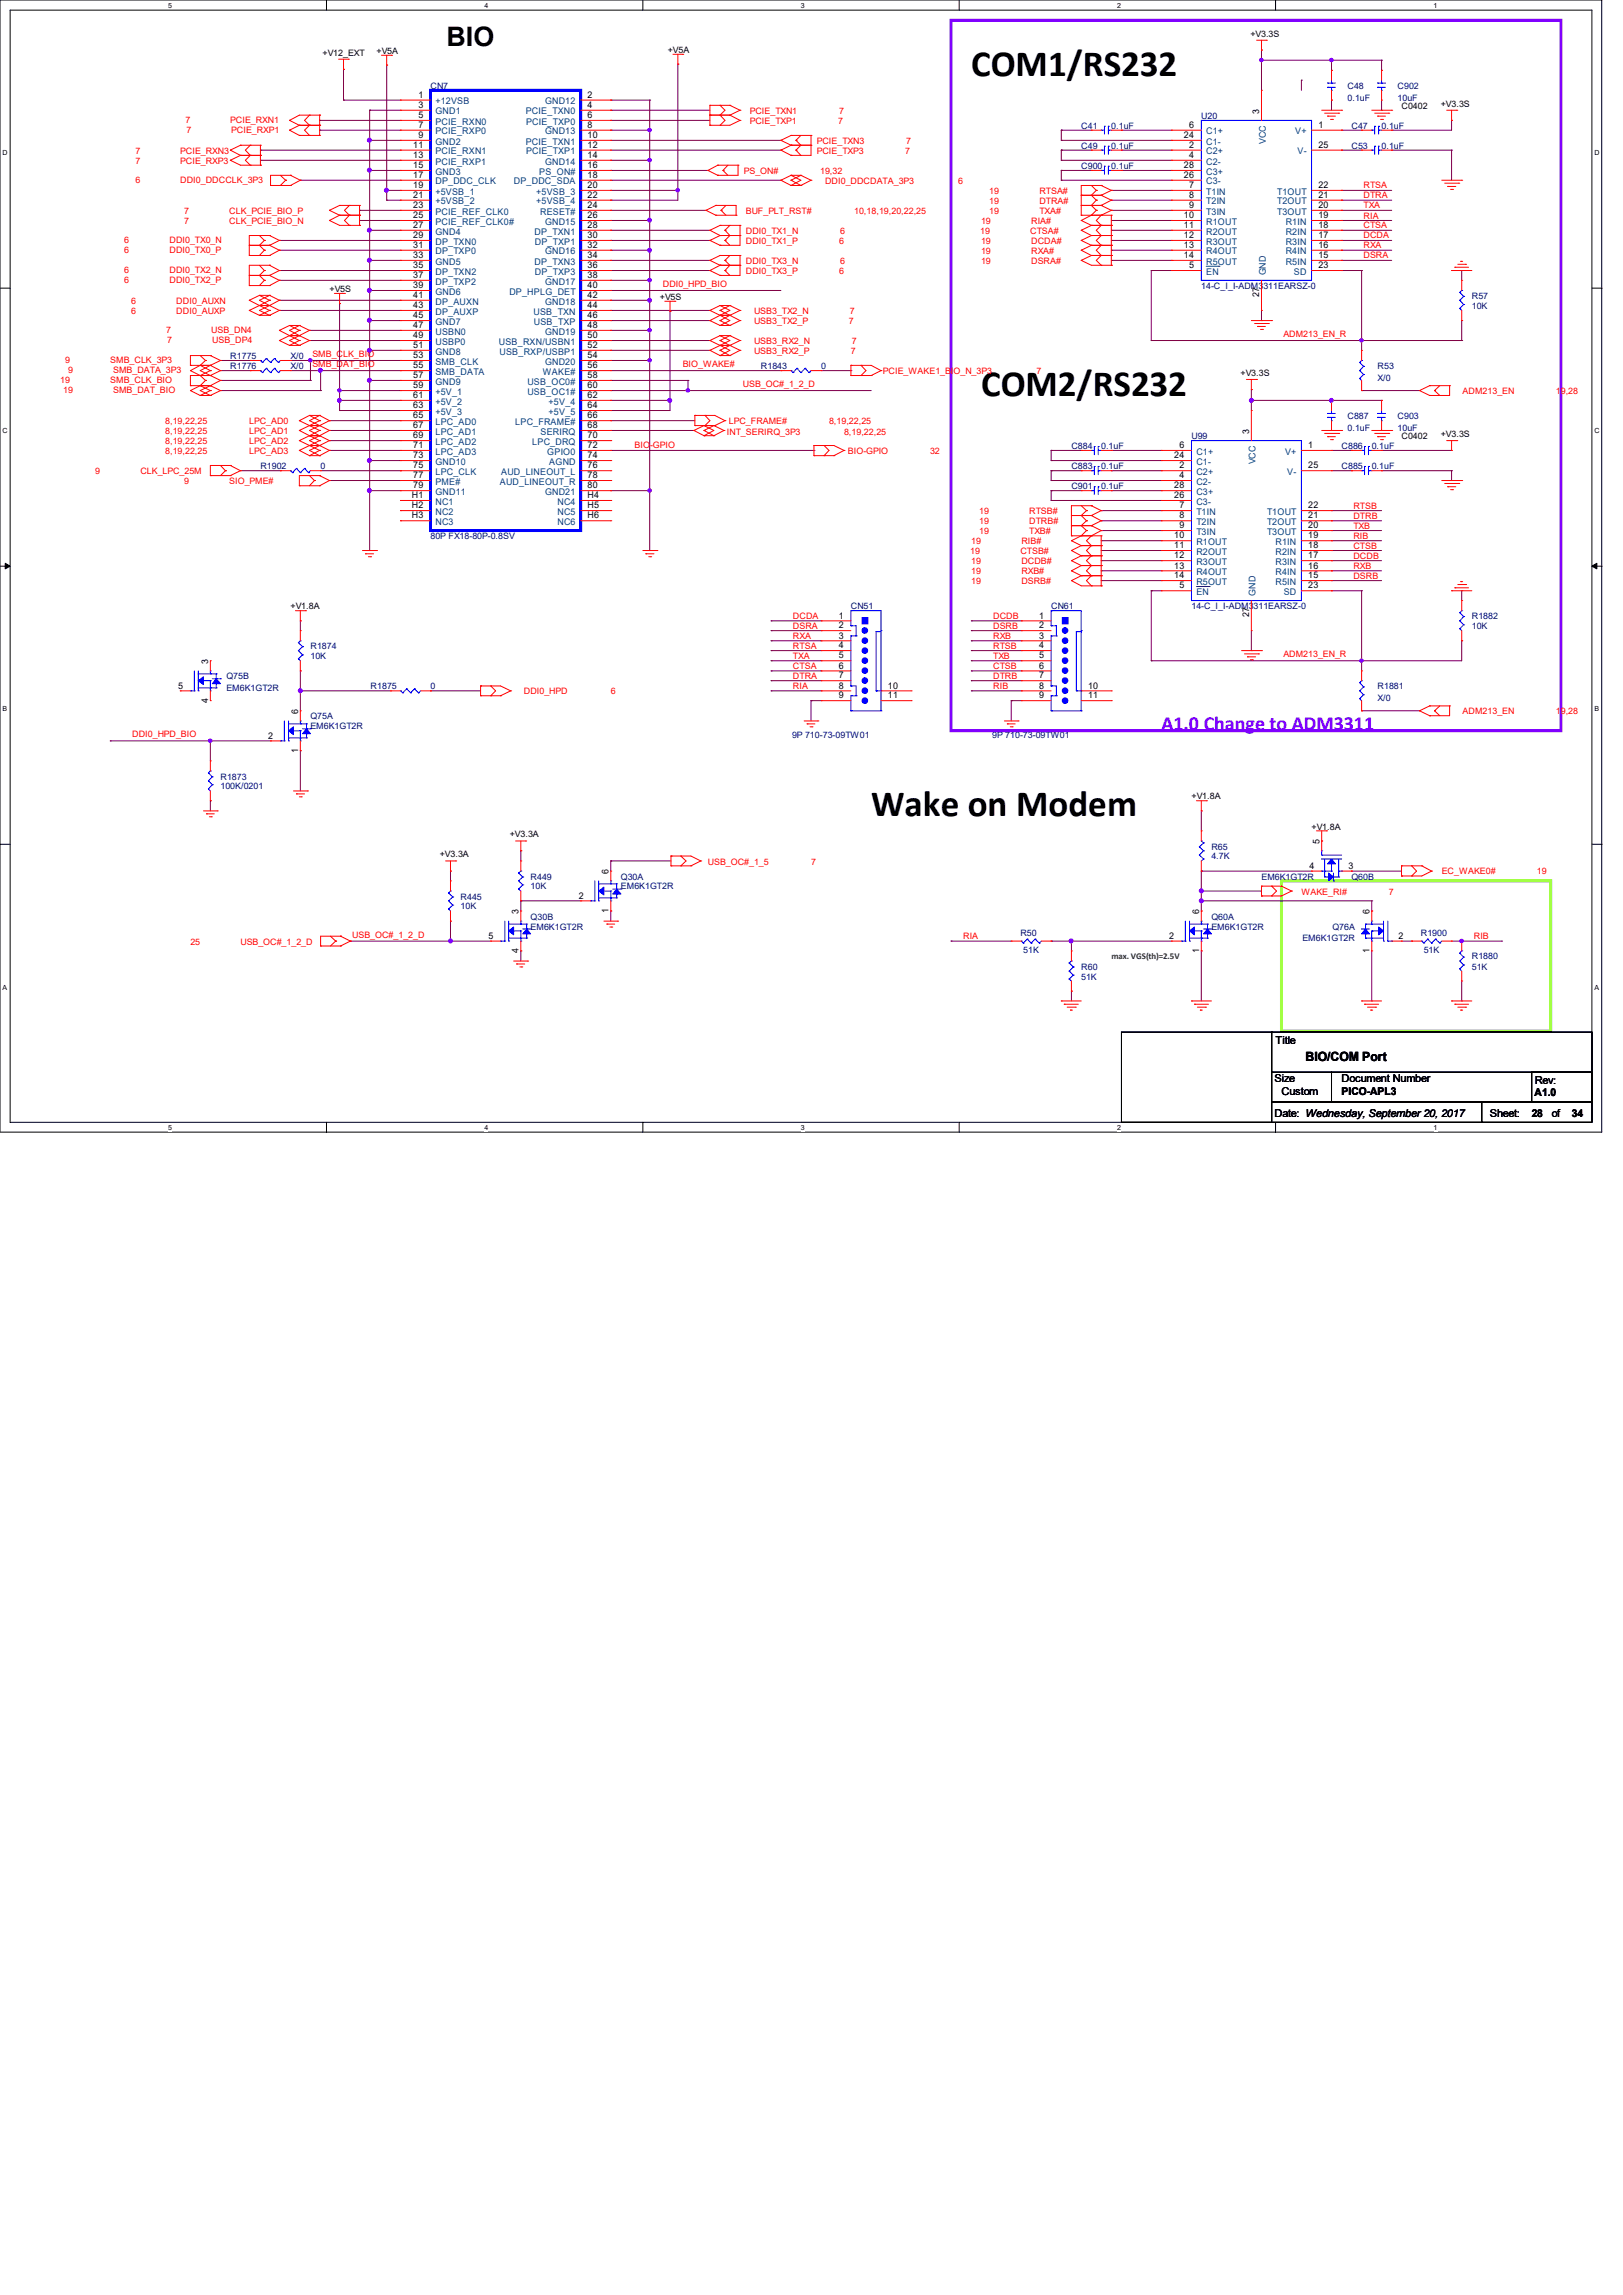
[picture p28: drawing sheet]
<svg xmlns="http://www.w3.org/2000/svg" width="210mm" height="297mm" viewBox="0 0 210 297" stroke-linecap="round" stroke-linejoin="round" font-family="sans-serif">
<defs><g id="words">
<g font-size="4.8">
<text x="125.7" y="9.8">COM1/RS232</text>
<text x="127" y="51.2">COM2/RS232</text>
<text x="112.7" y="105.6">Wake on Modem</text>
</g>
<text font-size="3.5" x="57.8" y="6">BIO</text>
<text font-size="2.6" fill="#8000ff" x="150.3" y="94.4">A1.0 Change to ADM3311</text>
<text font-size="1.7" x="168.9" y="137.3">BIO/COM Port</text>
<g font-size="1.4">
<text x="165.1" y="135.1">Title</text>
<text x="164.9" y="140.1">Size</text>
<text x="165.8" y="141.7">Custom</text>
<text x="173.6" y="141.7">PICO-APL3</text>
<text x="173.6" y="140.1">Document Number</text>
<text x="198.6" y="141.9">A1.0</text>
<text x="198.6" y="140.3">Rev:</text>
<text x="164.9" y="144.6">Date: Wednesday, September 20, 2017</text>
<text x="192.8" y="144.6">Sheet:</text>
<text x="198.2" y="144.6">28</text>
<text x="200.8" y="144.6">of</text>
<text x="203.4" y="144.6">34</text>
</g>
<g font-size="1.2">
<text x="54.1" y="12.7">1</text>
<text x="54.1" y="14">3</text>
<text x="54.1" y="15.3">5</text>
<text x="54.1" y="16.6">7</text>
<text x="54.1" y="17.9">9</text>
<text x="76" y="12.7">2</text>
<text x="76" y="14">4</text>
<text x="76" y="15.3">6</text>
<text x="76" y="16.6">8</text>
<text x="76" y="17.9">10</text>
<text x="153.2" y="17.9">24</text>
<text x="153.9" y="16.6">6</text>
<text x="162.9" y="14.7" transform="rotate(-90 162.9 14.7)">3</text>
<text x="170.6" y="16.6">1</text>
<text x="53.5" y="19.1">11</text>
<text x="53.5" y="20.4">13</text>
<text x="53.5" y="21.8">15</text>
<text x="53.5" y="23">17</text>
<text x="76" y="19.1">12</text>
<text x="76" y="20.4">14</text>
<text x="76" y="21.8">16</text>
<text x="76" y="23">18</text>
<text x="153.2" y="23">26</text>
<text x="153.2" y="21.8">28</text>
<text x="153.9" y="19.1">2</text>
<text x="153.9" y="20.4">4</text>
<text x="170.6" y="19.1">25</text>
<text x="53.5" y="24.3">19</text>
<text x="53.5" y="25.6">21</text>
<text x="53.5" y="26.9">23</text>
<text x="53.5" y="28.2">25</text>
<text x="53.5" y="29.5">27</text>
<text x="76" y="24.3">20</text>
<text x="76" y="25.6">22</text>
<text x="76" y="26.9">24</text>
<text x="76" y="28.2">26</text>
<text x="76" y="29.5">28</text>
<text x="153.2" y="28.2">10</text>
<text x="153.2" y="29.5">11</text>
<text x="153.9" y="24.3">7</text>
<text x="153.9" y="25.6">8</text>
<text x="153.9" y="26.9">9</text>
<text x="170.6" y="29.5">18</text>
<text x="170.6" y="28.2">19</text>
<text x="170.6" y="26.9">20</text>
<text x="170.6" y="25.6">21</text>
<text x="170.6" y="24.3">22</text>
<text x="53.5" y="30.8">29</text>
<text x="53.5" y="32.1">31</text>
<text x="53.5" y="33.4">33</text>
<text x="53.5" y="34.7">35</text>
<text x="53.5" y="36">37</text>
<text x="76" y="30.8">30</text>
<text x="76" y="32.1">32</text>
<text x="76" y="33.4">34</text>
<text x="76" y="34.7">36</text>
<text x="76" y="36">38</text>
<text x="153.2" y="30.8">12</text>
<text x="153.2" y="32.1">13</text>
<text x="153.2" y="33.4">14</text>
<text x="153.9" y="34.7">5</text>
<text x="170.6" y="34.7">23</text>
<text x="170.6" y="33.4">15</text>
<text x="170.6" y="32.1">16</text>
<text x="170.6" y="30.8">17</text>
<text x="53.5" y="37.3">39</text>
<text x="53.5" y="38.6">41</text>
<text x="53.5" y="39.9">43</text>
<text x="53.5" y="41.2">45</text>
<text x="76" y="37.3">40</text>
<text x="76" y="38.6">42</text>
<text x="76" y="39.9">44</text>
<text x="76" y="41.2">46</text>
<text x="162.9" y="38.4" transform="rotate(-90 162.9 38.4)">27</text>
<text x="53.5" y="42.5">47</text>
<text x="53.5" y="43.8">49</text>
<text x="53.5" y="45">51</text>
<text x="53.5" y="46.4">53</text>
<text x="53.5" y="47.7">55</text>
<text x="76" y="42.5">48</text>
<text x="76" y="43.8">50</text>
<text x="76" y="45">52</text>
<text x="76" y="46.4">54</text>
<text x="76" y="47.7">56</text>
<text x="53.5" y="48.9">57</text>
<text x="53.5" y="50.3">59</text>
<text x="53.5" y="51.5">61</text>
<text x="53.5" y="52.8">63</text>
<text x="76" y="48.9">58</text>
<text x="76" y="50.3">60</text>
<text x="76" y="51.5">62</text>
<text x="76" y="52.8">64</text>
<text x="53.5" y="54.1">65</text>
<text x="53.5" y="55.4">67</text>
<text x="53.5" y="56.7">69</text>
<text x="53.5" y="58">71</text>
<text x="53.5" y="59.3">73</text>
<text x="76" y="54.1">66</text>
<text x="76" y="55.4">68</text>
<text x="76" y="56.7">70</text>
<text x="76" y="58">72</text>
<text x="76" y="59.3">74</text>
<text x="151.9" y="59.3">24</text>
<text x="152.6" y="58">6</text>
<text x="161.6" y="56.1" transform="rotate(-90 161.6 56.1)">3</text>
<text x="169.3" y="58">1</text>
<text x="53.3" y="64.5">H1</text>
<text x="53.3" y="65.8">H2</text>
<text x="53.5" y="60.6">75</text>
<text x="53.5" y="61.9">77</text>
<text x="53.5" y="63.2">79</text>
<text x="76" y="60.6">76</text>
<text x="76" y="61.9">78</text>
<text x="76" y="63.2">80</text>
<text x="76" y="64.5">H4</text>
<text x="76" y="65.8">H5</text>
<text x="151.9" y="64.5">26</text>
<text x="151.9" y="63.2">28</text>
<text x="152.6" y="60.6">2</text>
<text x="152.6" y="61.9">4</text>
<text x="152.6" y="65.8">7</text>
<text x="169.3" y="65.8">22</text>
<text x="169.3" y="60.6">25</text>
<text x="53.3" y="67.1">H3</text>
<text x="76" y="67.1">H6</text>
<text x="151.9" y="69.7">10</text>
<text x="151.9" y="71">11</text>
<text x="152.6" y="67.1">8</text>
<text x="152.6" y="68.4">9</text>
<text x="169.3" y="71">18</text>
<text x="169.3" y="69.7">19</text>
<text x="169.3" y="68.4">20</text>
<text x="169.3" y="67.1">21</text>
<text x="151.9" y="72.3">12</text>
<text x="151.9" y="73.6">13</text>
<text x="151.9" y="74.8">14</text>
<text x="152.6" y="76.2">5</text>
<text x="169.3" y="76.2">23</text>
<text x="169.3" y="74.8">15</text>
<text x="169.3" y="73.6">16</text>
<text x="169.3" y="72.3">17</text>
<text x="108.5" y="80.1">1</text>
<text x="108.5" y="81.3">2</text>
<text x="108.5" y="82.6">3</text>
<text x="108.5" y="83.9">4</text>
<text x="134.4" y="80.1">1</text>
<text x="134.4" y="81.3">2</text>
<text x="134.4" y="82.6">3</text>
<text x="134.4" y="83.9">4</text>
<text x="161.6" y="79.9" transform="rotate(-90 161.6 79.9)">27</text>
<text x="23.1" y="89.1">5</text>
<text x="26.9" y="85.9" transform="rotate(-90 26.9 85.9)">3</text>
<text x="108.5" y="85.2">5</text>
<text x="108.5" y="86.5">6</text>
<text x="108.5" y="87.8">7</text>
<text x="108.5" y="89.1">8</text>
<text x="114.9" y="89.1">10</text>
<text x="134.4" y="85.2">5</text>
<text x="134.4" y="86.5">6</text>
<text x="134.4" y="87.8">7</text>
<text x="134.4" y="89.1">8</text>
<text x="140.8" y="89.1">10</text>
<text x="26.9" y="90.9" transform="rotate(-90 26.9 90.9)">4</text>
<text x="34.7" y="95.6">2</text>
<text x="38.6" y="92.4" transform="rotate(-90 38.6 92.4)">6</text>
<text x="108.5" y="90.4">9</text>
<text x="114.9" y="90.4">11</text>
<text x="134.4" y="90.4">9</text>
<text x="140.8" y="90.4">11</text>
<text x="38.6" y="97.4" transform="rotate(-90 38.6 97.4)">1</text>
<text x="78.7" y="113.1" transform="rotate(-90 78.7 113.1)">6</text>
<text x="169.5" y="112.4">4</text>
<text x="170.7" y="109.2" transform="rotate(-90 170.7 109.2)">5</text>
<text x="174.5" y="112.4">3</text>
<text x="67.1" y="118.3" transform="rotate(-90 67.1 118.3)">3</text>
<text x="74.9" y="116.3">2</text>
<text x="78.7" y="118.1" transform="rotate(-90 78.7 118.1)">1</text>
<text x="155.2" y="118.3" transform="rotate(-90 155.2 118.3)">6</text>
<text x="177.2" y="118.3" transform="rotate(-90 177.2 118.3)">6</text>
<text x="63.2" y="121.5">5</text>
<text x="67.1" y="123.3" transform="rotate(-90 67.1 123.3)">4</text>
<text x="151.3" y="121.5">2</text>
<text x="155.2" y="123.3" transform="rotate(-90 155.2 123.3)">1</text>
<text x="177.2" y="123.3" transform="rotate(-90 177.2 123.3)">1</text>
<text x="181" y="121.5">2</text>
</g>
<g font-size="1.2" fill="#004080">
<text x="56.3" y="13.5">+12VSB</text>
<text x="56.3" y="14.8">GND1</text>
<text x="56.3" y="16.1">PCIE_RXN0</text>
<text x="56.3" y="17.4">PCIE_RXP0</text>
<text x="68" y="14.8">PCIE_TXN0</text>
<text x="68.1" y="16.1">PCIE_TXP0</text>
<text x="70.5" y="13.5">GND12</text>
<text x="70.5" y="17.4">GND13</text>
<text x="156.1" y="17.4">C1+</text>
<text x="167.6" y="17.4">V+</text>
<text x="56.3" y="18.7">GND2</text>
<text x="56.3" y="20">PCIE_RXN1</text>
<text x="56.3" y="21.3">PCIE_RXP1</text>
<text x="56.3" y="22.6">GND3</text>
<text x="56.3" y="23.9">DP_DDC_CLK</text>
<text x="66.5" y="23.9">DP_DDC_SDA</text>
<text x="68" y="18.7">PCIE_TXN1</text>
<text x="68.1" y="20">PCIE_TXP1</text>
<text x="69.8" y="22.6">PS_ON#</text>
<text x="70.5" y="21.3">GND14</text>
<text x="156.1" y="18.7">C1-</text>
<text x="156.1" y="20">C2+</text>
<text x="156.1" y="21.3">C2-</text>
<text x="156.1" y="23.9">C3-</text>
<text x="156.1" y="22.6">C3+</text>
<text x="163.8" y="18.7" transform="rotate(-90 163.8 18.7)">VCC</text>
<text x="167.9" y="20">V-</text>
<text x="56.3" y="25.2">+5VSB_1</text>
<text x="56.3" y="26.5">+5VSB_2</text>
<text x="56.3" y="27.8">PCIE_REF_CLK0</text>
<text x="56.3" y="29.1">PCIE_REF_CLK0#</text>
<text x="69.4" y="25.2">+5VSB_3</text>
<text x="69.4" y="26.5">+5VSB_4</text>
<text x="69.9" y="27.8">RESET#</text>
<text x="70.5" y="29.1">GND15</text>
<text x="156.1" y="25.2">T1IN</text>
<text x="156.1" y="26.5">T2IN</text>
<text x="156.1" y="27.8">T3IN</text>
<text x="156.1" y="29.1">R1OUT</text>
<text x="165.3" y="27.8">T3OUT</text>
<text x="165.3" y="26.5">T2OUT</text>
<text x="165.3" y="25.2">T1OUT</text>
<text x="166.4" y="29.1">R1IN</text>
<text x="56.3" y="30.4">GND4</text>
<text x="56.3" y="31.7">DP_TXN0</text>
<text x="56.3" y="32.9">DP_TXP0</text>
<text x="56.3" y="34.2">GND5</text>
<text x="56.3" y="35.6">DP_TXN2</text>
<text x="69.2" y="30.4">DP_TXN1</text>
<text x="69.2" y="34.2">DP_TXN3</text>
<text x="69.2" y="31.7">DP_TXP1</text>
<text x="69.2" y="35.6">DP_TXP3</text>
<text x="70.5" y="32.9">GND16</text>
<text x="156.1" y="30.4">R2OUT</text>
<text x="156.1" y="31.7">R3OUT</text>
<text x="156.1" y="32.9">R4OUT</text>
<text x="156.1" y="34.2">R5OUT</text>
<text x="156.1" y="35.6">EN</text>
<text x="163.8" y="35.6" transform="rotate(-90 163.8 35.6)">GND</text>
<text x="166.4" y="34.2">R5IN</text>
<text x="166.4" y="32.9">R4IN</text>
<text x="166.4" y="31.7">R3IN</text>
<text x="166.4" y="30.4">R2IN</text>
<text x="167.4" y="35.6">SD</text>
<text x="56.3" y="36.8">DP_TXP2</text>
<text x="56.3" y="38.1">GND6</text>
<text x="56.3" y="39.4">DP_AUXN</text>
<text x="56.3" y="40.7">DP_AUXP</text>
<text x="65.9" y="38.1">DP_HPLG_DET</text>
<text x="69" y="40.7">USB_TXN</text>
<text x="70.5" y="36.8">GND17</text>
<text x="70.5" y="39.4">GND18</text>
<text x="56.3" y="42">GND7</text>
<text x="56.3" y="43.3">USBN0</text>
<text x="56.3" y="44.6">USBP0</text>
<text x="56.3" y="45.9">GND8</text>
<text x="56.3" y="47.2">SMB_CLK</text>
<text x="64.6" y="44.6">USB_RXN/USBN1</text>
<text x="64.6" y="45.9">USB_RXP/USBP1</text>
<text x="69.1" y="42">USB_TXP</text>
<text x="70.5" y="43.3">GND19</text>
<text x="70.5" y="47.2">GND20</text>
<text x="56.3" y="48.5">SMB_DATA</text>
<text x="56.3" y="49.8">GND9</text>
<text x="56.3" y="51.1">+5V_1</text>
<text x="56.3" y="52.4">+5V_2</text>
<text x="56.3" y="53.7">+5V_3</text>
<text x="68.2" y="49.8">USB_OC0#</text>
<text x="68.2" y="51.1">USB_OC1#</text>
<text x="70.2" y="48.5">WAKE#</text>
<text x="71" y="52.4">+5V_4</text>
<text x="71" y="53.7">+5V_5</text>
<text x="56.3" y="55">LPC_AD0</text>
<text x="56.3" y="56.3">LPC_AD1</text>
<text x="56.3" y="57.6">LPC_AD2</text>
<text x="56.3" y="58.8">LPC_AD3</text>
<text x="66.7" y="55">LPC_FRAME#</text>
<text x="68.9" y="57.6">LPC_DRQ</text>
<text x="69.9" y="56.3">SERIRQ</text>
<text x="70.8" y="58.8">GPIO0</text>
<text x="154.8" y="58.8">C1+</text>
<text x="166.3" y="58.8">V+</text>
<text x="56.3" y="60.2">GND10</text>
<text x="56.3" y="61.5">LPC_CLK</text>
<text x="56.3" y="62.7">PME#</text>
<text x="56.3" y="64.1">GND11</text>
<text x="56.3" y="65.3">NC1</text>
<text x="64.7" y="62.7">AUD_LINEOUT_R</text>
<text x="64.9" y="61.5">AUD_LINEOUT_L</text>
<text x="70.5" y="64.1">GND21</text>
<text x="71.1" y="60.2">AGND</text>
<text x="72.1" y="65.3">NC4</text>
<text x="154.8" y="60.2">C1-</text>
<text x="154.8" y="61.5">C2+</text>
<text x="154.8" y="62.7">C2-</text>
<text x="154.8" y="65.3">C3-</text>
<text x="154.8" y="64.1">C3+</text>
<text x="162.5" y="60.1" transform="rotate(-90 162.5 60.1)">VCC</text>
<text x="166.6" y="61.5">V-</text>
<text x="56.3" y="66.6">NC2</text>
<text x="56.3" y="67.9">NC3</text>
<text x="72.1" y="66.6">NC5</text>
<text x="72.1" y="67.9">NC6</text>
<text x="154.8" y="66.6">T1IN</text>
<text x="154.8" y="67.9">T2IN</text>
<text x="154.8" y="69.2">T3IN</text>
<text x="154.8" y="70.5">R1OUT</text>
<text x="154.8" y="71.8">R2OUT</text>
<text x="164" y="69.2">T3OUT</text>
<text x="164" y="67.9">T2OUT</text>
<text x="164" y="66.6">T1OUT</text>
<text x="165.1" y="71.8">R2IN</text>
<text x="165.1" y="70.5">R1IN</text>
<text x="154.8" y="73.1">R3OUT</text>
<text x="154.8" y="74.4">R4OUT</text>
<text x="154.8" y="75.7">R5OUT</text>
<text x="154.8" y="77">EN</text>
<text x="162.5" y="77.1" transform="rotate(-90 162.5 77.1)">GND</text>
<text x="165.1" y="75.7">R5IN</text>
<text x="165.1" y="74.4">R4IN</text>
<text x="165.1" y="73.1">R3IN</text>
<text x="166.1" y="77">SD</text>
</g>
<g font-size="1.1">
<text x="161.8" y="4.7">+V3.3S</text>
<text x="41.7" y="7.2">+V12_EXT</text>
<text x="48.7" y="6.9">+V5A</text>
<text x="86.4" y="6.8">+V5A</text>
<text x="181.4" y="14.1">C0402</text>
<text x="186.4" y="13.8">+V3.3S</text>
<text x="42.6" y="37.8">+V5S</text>
<text x="85.4" y="38.8">+V5S</text>
<text x="160.5" y="48.6">+V3.3S</text>
<text x="181.4" y="56.8">C0402</text>
<text x="186.4" y="56.6">+V3.3S</text>
<text x="37.6" y="78.8">+V1.8A</text>
<text x="154.2" y="103.5">+V1.8A</text>
<text x="169.7" y="107.4">+V1.8A</text>
<text x="56.9" y="111">+V3.3A</text>
<text x="66" y="108.4">+V3.3A</text>
</g>
<g font-size="1.1" fill="#000080">
<text x="55.7" y="11.5">CN7</text>
<text x="174.4" y="11.5">C48</text>
<text x="180.8" y="11.5">C902</text>
<text x="139.9" y="16.7">C41</text>
<text x="143.8" y="16.7">0.1uF</text>
<text x="155.4" y="15.4">U20</text>
<text x="174.4" y="13">0.1uF</text>
<text x="174.9" y="16.7">C47</text>
<text x="178.8" y="16.7">0.1uF</text>
<text x="180.8" y="13">10uF</text>
<text x="139.9" y="21.8">C900</text>
<text x="139.9" y="19.3">C49</text>
<text x="143.8" y="21.8">0.1uF</text>
<text x="143.8" y="19.3">0.1uF</text>
<text x="174.9" y="19.3">C53</text>
<text x="178.8" y="19.3">0.1uF</text>
<text x="155.4" y="37.4">14-C_I_I-ADM3311EARSZ-0</text>
<text x="190.5" y="38.7">R57</text>
<text x="190.5" y="40">10K</text>
<text x="29.8" y="46.4">R1775</text>
<text x="29.8" y="47.8">R1776</text>
<text x="37.6" y="46.4">X/0</text>
<text x="37.6" y="47.8">X/0</text>
<text x="98.5" y="47.8">R1843</text>
<text x="106.3" y="47.8">0</text>
<text x="178.3" y="47.8">R53</text>
<text x="178.3" y="49.3">X/0</text>
<text x="138.6" y="58.1">C884</text>
<text x="142.5" y="58.1">0.1uF</text>
<text x="154.2" y="56.8">U99</text>
<text x="173.6" y="58.1">C886</text>
<text x="174.4" y="54.2">C887</text>
<text x="174.4" y="55.8">0.1uF</text>
<text x="177.5" y="58.1">0.1uF</text>
<text x="180.8" y="54.2">C903</text>
<text x="180.8" y="55.8">10uF</text>
<text x="33.7" y="60.7">R1902</text>
<text x="41.5" y="60.7">0</text>
<text x="138.6" y="60.7">C883</text>
<text x="138.6" y="63.3">C901</text>
<text x="142.5" y="60.7">0.1uF</text>
<text x="142.5" y="63.3">0.1uF</text>
<text x="173.6" y="60.7">C885</text>
<text x="177.5" y="60.7">0.1uF</text>
<text x="55.7" y="69.8">80P FX18-80P-0.8SV</text>
<text x="110.1" y="78.8">CN51</text>
<text x="136" y="78.8">CN61</text>
<text x="154.2" y="78.8">14-C_I_I-ADM3311EARSZ-0</text>
<text x="190.5" y="80.1">R1882</text>
<text x="190.5" y="81.5">10K</text>
<text x="29.3" y="87.9">Q75B</text>
<text x="29.3" y="89.5">EM6K1GT2R</text>
<text x="40.2" y="84">R1874</text>
<text x="40.2" y="85.3">10K</text>
<text x="48" y="89.2">R1875</text>
<text x="55.7" y="89.2">0</text>
<text x="178.3" y="89.2">R1881</text>
<text x="40.2" y="93.1">Q75A</text>
<text x="40.2" y="94.4">EM6K1GT2R</text>
<text x="102.5" y="95.5">9P 710-73-09TW01</text>
<text x="128.4" y="95.5">9P 710-73-09TW01</text>
<text x="178.3" y="90.8">X/0</text>
<text x="28.5" y="100.9">R1873</text>
<text x="28.5" y="102.2">100K/0201</text>
<text x="68.7" y="113.8">R449</text>
<text x="80.3" y="113.8">Q30A</text>
<text x="156.8" y="109.9">R65</text>
<text x="156.8" y="111.2">4.7K</text>
<text x="163.2" y="113.8">EM6K1GT2R</text>
<text x="174.9" y="113.8">Q60B</text>
<text x="59.6" y="116.4">R445</text>
<text x="59.6" y="117.7">10K</text>
<text x="68.7" y="119">Q30B</text>
<text x="68.7" y="115.1">10K</text>
<text x="80.3" y="115.1">EM6K1GT2R</text>
<text x="156.8" y="119">Q60A</text>
<text x="68.7" y="120.3">EM6K1GT2R</text>
<text x="132" y="121.1">R50</text>
<text x="132.4" y="123.3">51K</text>
<text x="139.9" y="125.5">R60</text>
<text x="156.8" y="120.3">EM6K1GT2R</text>
<text x="168.5" y="121.8">EM6K1GT2R</text>
<text x="172.4" y="120.3">Q76A</text>
<text x="183.8" y="121.1">R1900</text>
<text x="184.2" y="123.3">51K</text>
<text x="190.5" y="124.2">R1880</text>
<text x="190.5" y="125.5">51K</text>
<text x="139.9" y="126.8">51K</text>
</g>
<g font-size="1.1" fill="#f00">
<text x="24" y="15.9">7</text>
<text x="24.1" y="17.2">7</text>
<text x="29.8" y="15.9">PCIE_RXN1</text>
<text x="29.9" y="17.2">PCIE_RXP1</text>
<text x="97" y="14.7">PCIE_TXN1</text>
<text x="97" y="16">PCIE_TXP1</text>
<text x="108.5" y="16">7</text>
<text x="108.6" y="14.7">7</text>
<text x="17.5" y="23.7">6</text>
<text x="17.5" y="19.9">7</text>
<text x="17.5" y="21.2">7</text>
<text x="23.3" y="23.7">DDI0_DDCCLK_3P3</text>
<text x="23.3" y="19.9">PCIE_RXN3</text>
<text x="23.3" y="21.2">PCIE_RXP3</text>
<text x="96.3" y="22.5">PS_ON#</text>
<text x="105.7" y="18.6">PCIE_TXN3</text>
<text x="105.7" y="19.9">PCIE_TXP3</text>
<text x="106.1" y="22.5">19,32</text>
<text x="106.8" y="23.8">DDI0_DDCDATA_3P3</text>
<text x="117.1" y="19.9">7</text>
<text x="117.3" y="18.6">7</text>
<text x="124" y="23.8">6</text>
<text x="23.8" y="29">7</text>
<text x="23.8" y="27.7">7</text>
<text x="29.7" y="29">CLK_PCIE_BIO_N</text>
<text x="29.7" y="27.7">CLK_PCIE_BIO_P</text>
<text x="96.5" y="27.7">BUF_PLT_RST#</text>
<text x="110.5" y="27.7">10,18,19,20,22,25</text>
<text x="127" y="29">19</text>
<text x="128" y="25.1">19</text>
<text x="128" y="26.4">19</text>
<text x="128" y="27.7">19</text>
<text x="133.4" y="29">RIA#</text>
<text x="134.5" y="25.1">RTSA#</text>
<text x="134.5" y="26.4">DTRA#</text>
<text x="134.5" y="27.7">TXA#</text>
<text x="176.4" y="24.4">RTSA</text>
<text x="176.4" y="27">TXA</text>
<text x="176.4" y="25.7">DTRA</text>
<text x="176.4" y="28.3">RIA</text>
<text x="176.4" y="29.5">CTSA</text>
<text x="16.1" y="32.7">6</text>
<text x="16.1" y="31.4">6</text>
<text x="16.1" y="35.3">6</text>
<text x="21.9" y="32.7">DDI0_TX0_P</text>
<text x="21.9" y="31.4">DDI0_TX0_N</text>
<text x="21.9" y="35.3">DDI0_TX2_N</text>
<text x="96.5" y="34.2">DDI0_TX3_N</text>
<text x="96.5" y="35.4">DDI0_TX3_P</text>
<text x="96.5" y="30.3">DDI0_TX1_N</text>
<text x="96.5" y="31.6">DDI0_TX1_P</text>
<text x="108.6" y="35.4">6</text>
<text x="108.6" y="31.6">6</text>
<text x="108.7" y="34.2">6</text>
<text x="108.7" y="30.3">6</text>
<text x="126.8" y="30.3">19</text>
<text x="127" y="32.9">19</text>
<text x="127" y="31.6">19</text>
<text x="127" y="34.2">19</text>
<text x="133.3" y="30.3">CTSA#</text>
<text x="133.4" y="32.9">RXA#</text>
<text x="133.4" y="31.6">DCDA#</text>
<text x="133.4" y="34.2">DSRA#</text>
<text x="176.4" y="30.9">DCDA</text>
<text x="176.4" y="32.1">RXA</text>
<text x="176.4" y="33.4">DSRA</text>
<text x="16.1" y="36.6">6</text>
<text x="17" y="39.3">6</text>
<text x="17" y="40.6">6</text>
<text x="21.9" y="36.6">DDI0_TX2_P</text>
<text x="22.8" y="39.3">DDI0_AUXN</text>
<text x="22.8" y="40.6">DDI0_AUXP</text>
<text x="85.8" y="37.1">DDI0_HPD_BIO</text>
<text x="97.6" y="41.9">USB3_TX2_P</text>
<text x="97.6" y="40.6">USB3_TX2_N</text>
<text x="109.9" y="41.9">7</text>
<text x="110" y="40.6">7</text>
<text x="8.4" y="47">9</text>
<text x="14.3" y="47">SMB_CLK_3P3</text>
<text x="21.5" y="43.1">7</text>
<text x="21.6" y="44.4">7</text>
<text x="27.3" y="43.1">USB_DN4</text>
<text x="27.5" y="44.4">USB_DP4</text>
<text x="40.4" y="47.5">SMB_DAT_BIO</text>
<text x="40.4" y="46.2">SMB_CLK_BIO</text>
<text x="88.3" y="47.5">BIO_WAKE#</text>
<text x="97.6" y="45.8">USB3_RX2_P</text>
<text x="97.6" y="44.5">USB3_RX2_N</text>
<text x="110.1" y="45.8">7</text>
<text x="110.2" y="44.5">7</text>
<text x="166.1" y="43.6">ADM213_EN_R</text>
<text x="7.8" y="49.6">19</text>
<text x="8.2" y="50.8">19</text>
<text x="8.8" y="48.3">9</text>
<text x="14.3" y="49.6">SMB_CLK_BIO</text>
<text x="14.6" y="48.3">SMB_DATA_3P3</text>
<text x="14.6" y="50.8">SMB_DAT_BIO</text>
<text x="96.1" y="50.1">USB_OC#_1_2_D</text>
<text x="114.3" y="48.4">PCIE_WAKE1_BIO_N_3P3</text>
<text x="134.1" y="48.4">7</text>
<text x="189.3" y="51">ADM213_EN</text>
<text x="201.3" y="51">19,28</text>
<text x="21.4" y="56.2">8,19,22,25</text>
<text x="21.4" y="54.9">8,19,22,25</text>
<text x="21.4" y="58.8">8,19,22,25</text>
<text x="21.4" y="57.5">8,19,22,25</text>
<text x="32.3" y="56.2">LPC_AD1</text>
<text x="32.3" y="54.9">LPC_AD0</text>
<text x="32.3" y="58.8">LPC_AD3</text>
<text x="32.3" y="57.5">LPC_AD2</text>
<text x="82.1" y="58">BIO-GPIO</text>
<text x="94.1" y="56.3">INT_SERIRQ_3P3</text>
<text x="94.3" y="54.9">LPC_FRAME#</text>
<text x="107.3" y="54.9">8,19,22,25</text>
<text x="109.2" y="56.3">8,19,22,25</text>
<text x="109.7" y="58.8">BIO-GPIO</text>
<text x="120.3" y="58.8">32</text>
<text x="12.3" y="61.3">9</text>
<text x="18.2" y="61.3">CLK_LPC_25M</text>
<text x="23.8" y="62.7">9</text>
<text x="29.7" y="62.7">SIO_PME#</text>
<text x="175.1" y="65.8">RTSB</text>
<text x="125.6" y="71.7">19</text>
<text x="125.7" y="70.4">19</text>
<text x="126.7" y="66.5">19</text>
<text x="126.7" y="67.8">19</text>
<text x="126.7" y="69.1">19</text>
<text x="132" y="71.7">CTSB#</text>
<text x="132.2" y="70.4">RIB#</text>
<text x="133.2" y="66.5">RTSB#</text>
<text x="133.2" y="67.8">DTRB#</text>
<text x="133.2" y="69.1">TXB#</text>
<text x="175.1" y="67.1">DTRB</text>
<text x="175.1" y="68.4">TXB</text>
<text x="175.1" y="69.7">RIB</text>
<text x="175.1" y="71">CTSB</text>
<text x="125.7" y="74.3">19</text>
<text x="125.7" y="73">19</text>
<text x="125.7" y="75.6">19</text>
<text x="132.2" y="74.3">RXB#</text>
<text x="132.2" y="73">DCDB#</text>
<text x="132.2" y="75.6">DSRB#</text>
<text x="175.1" y="72.3">DCDB</text>
<text x="175.1" y="73.6">RXB</text>
<text x="175.1" y="74.9">DSRB</text>
<text x="102.6" y="80.1">DCDA</text>
<text x="102.6" y="81.4">DSRA</text>
<text x="102.6" y="83.9">RTSA</text>
<text x="102.6" y="82.7">RXA</text>
<text x="128.5" y="82.7">RXB</text>
<text x="128.5" y="80.1">DCDB</text>
<text x="128.5" y="81.4">DSRB</text>
<text x="128.5" y="83.9">RTSB</text>
<text x="67.8" y="89.9">DDI0_HPD</text>
<text x="79" y="89.9">6</text>
<text x="102.6" y="85.3">TXA</text>
<text x="102.6" y="86.6">CTSA</text>
<text x="102.6" y="87.8">DTRA</text>
<text x="102.6" y="89.2">RIA</text>
<text x="128.5" y="89.2">RIB</text>
<text x="128.5" y="85.3">TXB</text>
<text x="128.5" y="86.6">CTSB</text>
<text x="128.5" y="87.8">DTRB</text>
<text x="166.1" y="85.1">ADM213_EN_R</text>
<text x="17.1" y="95.4">DDI0_HPD_BIO</text>
<text x="189.3" y="92.5">ADM213_EN</text>
<text x="201.3" y="92.5">19,28</text>
<text x="91.6" y="111.9">USB_OC#_1_5</text>
<text x="104.9" y="111.9">7</text>
<text x="186.6" y="113.2">EC_WAKE0#</text>
<text x="198.9" y="113.2">19</text>
<text x="168.4" y="115.8">WAKE_RI#</text>
<text x="179.7" y="115.8">7</text>
<text x="24.6" y="122.3">25</text>
<text x="31.1" y="122.3">USB_OC#_1_2_D</text>
<text x="45.6" y="121.3">USB_OC#_1_2_D</text>
<text x="124.6" y="121.5">RIA</text>
<text x="190.7" y="121.5">RIB</text>
</g>
<text font-size="1.1" fill="#008000" x="143.8" y="124.2">max. VGS(th)=2.5V</text>
<g font-size=".9">
<text x="21.8" y="1">5</text>
<text x="62.7" y="1">4</text>
<text x="103.6" y="1">3</text>
<text x="144.6" y="1">2</text>
<text x="185.5" y="1">1</text>
<text x=".3" y="20.1">D</text>
<text x="206.3" y="20.1">D</text>
<text x=".3" y="56.1">C</text>
<text x="206.3" y="56.1">C</text>
<text x=".3" y="92.1">B</text>
<text x="206.3" y="92.1">B</text>
<text x=".3" y="128.1">A</text>
<text x="206.3" y="128.1">A</text>
<text x="21.8" y="146.2">5</text>
<text x="62.7" y="146.2">4</text>
<text x="103.6" y="146.2">3</text>
<text x="144.6" y="146.2">2</text>
<text x="185.5" y="146.2">1</text>
</g>
</g></defs>
<path d="M0 0h207.3v146.5h-207.3zM1.3 1.3h204.7v143.9h-204.7z" fill="none" stroke="#000" stroke-width=".13"/>
<g fill="#fff">
<path d="M21.8 .2h.5v1h-.5z"/>
<path d="M21.8 145.4h.5v1h-.5z"/>
</g>
<path d="M42.2 0v1.3M42.2 145.2v1.4" fill="none" stroke="#000" stroke-width=".13"/>
<g fill="#fff">
<path d="M62.7 .2h.5v1h-.5z"/>
<path d="M62.7 145.4h.5v1h-.5z"/>
</g>
<path d="M83.2 0v1.3M83.2 145.2v1.4" fill="none" stroke="#000" stroke-width=".13"/>
<g fill="#fff">
<path d="M103.6 .2h.5v1h-.5z"/>
<path d="M103.6 145.4h.5v1h-.5z"/>
</g>
<path d="M124.1 0v1.3M124.1 145.2v1.4" fill="none" stroke="#000" stroke-width=".13"/>
<g fill="#fff">
<path d="M144.6 .2h.5v1h-.5z"/>
<path d="M144.6 145.4h.5v1h-.5z"/>
</g>
<path d="M165.1 0v1.3M165.1 145.2v1.4" fill="none" stroke="#000" stroke-width=".13"/>
<g fill="#fff">
<path d="M185.5 .2h.5v1h-.5z"/>
<path d="M185.5 145.4h.5v1h-.5z"/>
<path d="M.3 19.3h.7v1h-.7z"/>
<path d="M206.3 19.3h.7v1h-.7z"/>
<path d="M.3 55.3h.7v1h-.7z"/>
<path d="M206.3 55.3h.7v1h-.7z"/>
</g>
<path d="M0 37.3h1.3M206 37.3h1.3" fill="none" stroke="#000" stroke-width=".13"/>
<g fill="#fff">
<path d="M.3 91.3h.6v1h-.6z"/>
<path d="M206.3 91.3h.6v1h-.6z"/>
</g>
<path d="M0 73.3h1.3M206 73.3h1.3" fill="none" stroke="#000" stroke-width=".13"/>
<path d="M.7 72.9l.6 .4-.6 .3zM206 73.3l.6-.4v.7z" fill="#000" stroke="#000" stroke-width=".13"/>
<g fill="#fff">
<path d="M.3 127.3h.6v1h-.6z"/>
<path d="M206.3 127.3h.6v1h-.6z"/>
</g>
<path d="M0 109.3h1.3M206 109.3h1.3M145.1 133.6h19.4v11.6h-19.4zM164.5 138.8h7.8v3.8h-7.8zM164.5 133.6h41.5v5.2h-41.5zM172.3 138.8h33.7v3.8h-33.7zM198.2 138.8h7.8v3.8h-7.8zM164.5 142.6h27.2v2.6h-27.2zM191.7 142.6h14.3v2.6h-14.3z" fill="none" stroke="#000" stroke-width=".13"/>
<path d="M123.1 2.6h78.9v92h-78.9z" fill="none" stroke="#8000ff" stroke-width=".38"/>
<path d="M165.8 114h34.9v19.4h-34.9z" fill="none" stroke="#80ff00" stroke-width=".38"/>
<g fill="none" stroke="#800040" stroke-width=".13">
<path d="M33.7 19.4h.1M33.7 19.4h18.1M41.4 16.8h.1M41.4 15.6h.1M41.4 15.6h10.4M41.4 16.8h10.4M44.4 9h.1M44.4 13h.1M44.4 13h7.4M44.4 9v4M47.8 18.2h.1M47.8 14.3h.1"/>
<path d="M47.8 14.3h4M47.8 14.3v56.9M47.8 18.2h4M50 8.4h.1M50 8.4v17.5M79 15.6h.1M79 14.3h.1M79 13h.1M79 16.8h.1M79 15.6h12.9M79 14.3h12.9M79 16.8h5.1"/>
<path d="M79 13h5.1M79 18.2h22M79 19.4h22M84.1 16.8h.1M84.1 13h.1M84.1 13v58.2M87.7 8.3h.1M87.7 8.3v17.6h-8.7M101 18.2h.1M101 19.4h.1M137.3 19.4h.1M137.3 18.2h.1"/>
<path d="M137.3 16.8h.1M137.3 16.8h3.9M137.3 18.2h14.3M137.3 19.4h3.9M137.3 16.8v1.4M137.3 19.4v1.3M145.1 16.8h.1M145.1 19.4h.1M145.1 16.8h6.5M145.1 19.4h6.5M163.2 7.8h.1M163.2 6.5h.1"/>
<path d="M163.2 6.5v5.2M163.2 7.8h15.6M168.4 10.4h.1M168.4 10.4v1.3M172.3 13h.1M172.3 9.1h.1M172.3 7.8v1.3M172.3 13v1.3M173.6 16.8h.1M173.6 19.4h.1M173.6 16.8h2.6M173.6 19.4h2.6"/>
<path d="M178.8 7.8h.1M178.8 9.1h.1M178.8 14.3h.1M178.8 7.8v1.3M178.8 13v1.3M180.1 19.4h.1M180.1 16.8h.1M180.1 19.4h7.7M187.8 19.4h.1M187.8 15.6h.1M187.8 15.6v1.2h-7.7M187.8 19.4v3.9"/>
<path d="M33.7 20.7h.1M33.7 20.7h18.1M36.2 32.4h.1M36.2 31.1h.1M36.2 36.3h.1M36.2 35h.1M36.2 38.9h.1M36.2 38.9h15.6M36.2 36.3h15.6M36.2 32.4h15.6M36.2 31.1h15.6M36.2 35h15.6"/>
<path d="M38.9 23.3h.1M38.9 23.3h12.9M43.9 39.3h.1M43.9 39.3v13.8M46.5 27.2h.1M46.5 28.5h.1M46.5 28.5h5.3M46.5 27.2h5.3M47.8 37.6h.1M47.8 33.7h.1M47.8 29.8h.1M47.8 22.1h.1"/>
<path d="M47.8 37.6h4M47.8 33.7h4M47.8 29.8h4M47.8 22.1h4M50 24.6h.1M50 25.9h.1M50 25.9h1.8M50 24.6h1.8M79 38.9h.1M79 36.3h.1M79 32.4h.1M79 28.5h.1"/>
<path d="M79 20.7h.1M79 25.9h.1M79 24.6h.1M79 22.1h.1M79 27.2h.1M79 31.1h.1M79 37.6h.1M79 35h.1M79 33.7h.1M79 29.8h.1M79 38.9h5.1M79 36.3h5.1"/>
<path d="M79 32.4h5.1M79 28.5h5.1M79 20.7h5.1M79 37.6h22M79 33.7h12.9M79 29.8h12.9M79 22.1h12.6M79 27.2h12.4M79 24.6h8.7M79 31.1h12.9M79 35h12.9M79 23.3h22"/>
<path d="M84.1 38.9h.1M84.1 36.3h.1M84.1 20.7h.1M84.1 28.5h.1M84.1 32.4h.1M87.7 24.6h.1M101 23.3h.1M137.3 20.7h.1M137.3 23.3h.1M137.3 22.1h.1M137.3 20.7h14.3M137.3 22.1h3.9"/>
<path d="M137.3 23.3h14.3M137.3 22.1v1.2M143.8 24.6h.1M143.8 27.2h.1M143.8 25.9h.1M143.8 33.7h.1M143.8 28.5h.1M143.8 32.4h.1M143.8 31.1h.1M143.8 29.8h.1M143.8 32.4h7.8M143.8 28.5h7.8"/>
<path d="M143.8 33.7h7.8M143.8 29.8h7.8M143.8 27.2h7.8M143.8 25.9h7.8M143.8 24.6h7.8M143.8 31.1h7.8M145.1 22.1h.1M145.1 22.1h6.5M149 35h.1M149 35h2.6M149 35v9.1M173.6 35h.1"/>
<path d="M173.6 24.6h.1M173.6 27.2h.1M173.6 25.9h.1M173.6 28.5h.1M173.6 29.8h.1M173.6 31.1h.1M173.6 32.4h.1M173.6 33.7h.1M173.6 32.4h6.5M173.6 28.5h6.5M173.6 33.7h6.5M173.6 29.8h6.5"/>
<path d="M173.6 27.2h6.5M173.6 25.9h6.5M173.6 24.6h6.5M173.6 31.1h6.5M173.6 35h2.6M176.2 35h.1M176.2 35v10.3M189.1 35h.1M189.1 35v1.3M28.5 46.7h3.9M28.5 49.2h11.7M28.5 48h3.9"/>
<path d="M28.5 50.5h13M32.4 46.7h.1M32.4 48h.1M36.2 40.2h.1M36.2 40.2h15.6M37.6 46.7h14.2M37.6 48h14.2M40 44.1h.1M40 42.8h.1M40 42.8h11.8M40 44.1h11.8M40.2 46.7h.1"/>
<path d="M40.2 49.2h.1M40.2 46.7v2.5M41.5 48h.1M41.5 50.5h.1M41.5 48v2.5M42.6 58.3h.1M42.6 54.4h.1M42.6 55.7h.1M42.6 57h.1M42.6 58.3h9.2M42.6 54.4h9.2M42.6 55.7h9.2"/>
<path d="M42.6 57h9.2M43.9 53.1h.1M43.9 51.8h.1M43.9 50.5h.1M43.9 50.5h7.9M43.9 53.1h7.9M43.9 51.8h7.9M47.8 59.6h.1M47.8 49.2h.1M47.8 45.3h.1M47.8 41.5h.1M47.8 59.6h4"/>
<path d="M47.8 49.2h4M47.8 45.3h4M47.8 41.5h4M51.8 46.7h.1M51.8 48h.1M79 46.7h.1M79 42.8h.1M79 50.5h.1M79 49.2h.1M79 53.1h.1M79 51.8h.1M79 54.4h.1"/>
<path d="M79 55.7h.1M79 45.3h.1M79 44.1h.1M79 41.5h.1M79 40.2h.1M79 46.7h5.1M79 42.8h5.1M79 49.2h10M79 45.3h12.9M79 41.5h12.9M79 48h22M79 50.5h33.7"/>
<path d="M79 44.1h12.9M79 58.3h26.3M79 54.4h10.9M79 55.7h10.8M79 51.8h7.7M79 40.2h12.9M84.1 46.7h.1M84.1 42.8h.1M86.7 51.8h.1M86.7 40.3h.1M86.7 40.3v12.8h-7.7M89 50.5h.1"/>
<path d="M89 49.2h.1M89 49.2v1.3M101 48h.1M105.3 58.3h.1M106.3 48h3.8M110.1 48h.1M136 59.6h.1M136 58.3h.1M136 59.6h14.3M136 58.3h3.9M136 58.3v1.3M143.8 58.3h.1"/>
<path d="M143.8 58.3h6.5M149 44.1h.1M149 44.1h40.1M161.9 51.8h.1M161.9 50.4h.1M161.9 51.8h16.9M161.9 50.4v2.7M163.2 41.5h.1M163.2 40.2v1.3M172.3 58.3h2.6M174.9 58.3h.1M176.2 44.1h.1"/>
<path d="M176.2 50.5h.1M176.2 50.5h7.5M178.8 58.3h.1M178.8 51.8h.1M178.8 58.3h9M189.1 44.1h.1M189.1 41.5h.1M189.1 41.5v2.6M31.1 60.9h5.2M36.3 60.9h.1M41.5 60.9h10.3M42.6 62.2h.1"/>
<path d="M42.6 62.2h9.2M47.8 63.5h.1M47.8 63.5h4M51.8 60.9h.1M79 63.5h.1M79 63.5h5.1M84.1 63.5h.1M136 62.2h.1M136 60.9h.1M136 63.5h.1M136 64.8h.1M136 63.5h3.9"/>
<path d="M136 60.9h3.9M136 62.2h14.3M136 60.9v1.3M136 63.5v1.3M136 64.8h14.3M142.5 66.1h.1M142.5 67.4h.1M142.5 68.7h.1M142.5 75.1h.1M142.5 70h.1M142.5 73.9h.1M142.5 72.6h.1"/>
<path d="M142.5 71.2h.1M142.5 66.1h7.8M142.5 67.4h7.8M142.5 68.7h7.8M142.5 75.1h7.8M142.5 70h7.8M142.5 73.9h7.8M142.5 72.6h7.8M142.5 71.2h7.8M143.8 60.9h.1M143.8 63.5h.1M143.8 63.5h6.5"/>
<path d="M143.8 60.9h6.5M149 76.5h.1M149 76.5h1.3M149 76.5v9M172.3 76.5h.1M172.3 66.1h.1M172.3 67.4h.1M172.3 68.7h.1M172.3 70h.1M172.3 71.2h.1M172.3 72.6h.1M172.3 73.9h.1"/>
<path d="M172.3 75.1h.1M172.3 60.9h2.6M172.3 76.5h3.9M172.3 66.1h6.5M172.3 67.4h6.5M172.3 68.7h6.5M172.3 75.1h6.5M172.3 70h6.5M172.3 73.9h6.5M172.3 72.6h6.5M172.3 71.2h6.5M174.9 60.9h.1"/>
<path d="M176.2 76.5h.1M176.2 76.5v10.3M178.8 60.9h.1M178.8 60.9h9M187.8 60.9h.1M187.8 60.9v1.3M189.1 76.5h.1M189.1 76.5v1.2M14.3 95.9h.1M14.3 95.9h20.7M27.2 95.9h.1M27.2 95.9v2.6"/>
<path d="M38.9 97.2h.1M38.9 89.4h.1M38.9 80.3h.1M38.9 86.8h.1M38.9 80.3v1.3M38.9 86.8v5.2M38.9 97.2v5.2M38.9 89.4h11.6M55.7 89.4h.1M55.7 89.4h6.5M99.8 80.3h.1M99.8 81.6h.1"/>
<path d="M99.8 84.2h.1M99.8 85.5h.1M99.8 86.8h.1M99.8 88.1h.1M99.8 89.4h.1M99.8 82.9h.1M99.8 80.3h6.5M99.8 81.6h6.5M99.8 84.2h6.5M99.8 85.5h6.5M99.8 86.8h6.5M99.8 88.1h6.5"/>
<path d="M99.8 89.4h6.5M99.8 82.9h6.5M104.9 90.7h.1M104.9 90.7v2.6M104.9 90.7h1.4M125.7 89.4h.1M125.7 82.9h.1M125.7 80.3h.1M125.7 81.6h.1M125.7 84.2h.1M125.7 85.5h.1M125.7 86.8h.1"/>
<path d="M125.7 88.1h.1M125.7 80.3h6.5M125.7 81.6h6.5M125.7 84.2h6.5M125.7 85.5h6.5M125.7 86.8h6.5M125.7 88.1h6.5M125.7 89.4h6.5M125.7 82.9h6.5M130.9 90.7h.1M130.9 90.7h1.3M130.9 90.7v2.6"/>
<path d="M149 85.5h.1M161.9 84.2h.1M161.9 81.6v2.6M176.2 85.5h.1M176.2 92h.1M176.2 92h7.5M189.1 82.9h.1M189.1 82.9v2.6h-40.1M27.2 103.6h.1M27.2 103.6v1.3M58.3 119.2h.1M58.3 112.7h.1"/>
<path d="M58.3 112.7v1.3M58.3 119.2v2.6M67.4 116.6h.1M67.4 110.1h.1M67.4 110.1v1.3M67.4 116.6v1.3M67.4 116.6h7.7M79 117.9h.1M79 111.4h.1M79 111.4v1.3M79 117.9v1.3M79 111.4h7.8"/>
<path d="M155.4 112.7h.1M155.4 115.3h.1M155.4 116.6h.1M155.4 104.9h.1M155.4 117.9h.1M155.4 104.9v2.6M155.4 112.7v5.2M155.4 112.7h14.3M155.4 116.6h22.1M155.4 115.3h7.8M174.9 112.7h.1M174.9 112.7h6.5"/>
<path d="M177.5 116.6h.1M177.5 117.9h.1M177.5 116.6v1.3M45.3 121.8h.1M45.3 121.8h18.2M58.3 121.8h.1M67.4 123.1h.1M67.4 123.1v1.3M123.1 121.8h.1M123.1 121.8h7.8M136 121.8h.1M136 121.8h15.6"/>
<path d="M138.6 121.8h.1M138.6 128.3h.1M138.6 121.8v1.3M138.6 128.3v1.2M155.4 123.1h.1M155.4 123.1v6.4M177.5 129.5h.1M177.5 123.1v6.4M181.4 121.8h1.3M182.7 121.8h.1M187.8 121.8h6.5M189.1 129.5h.1"/>
<path d="M189.1 121.8h.1M189.1 127v2.5M194.3 121.8h.1"/>
</g>
<g fill="#f0f" stroke="#f0f" stroke-width=".13">
<circle cx="47.8" cy="63.5" r=".25"/>
<circle cx="84.1" cy="63.5" r=".22"/>
<circle cx="84.1" cy="46.6" r=".22"/>
<circle cx="84.1" cy="42.7" r=".22"/>
<circle cx="84" cy="38.9" r=".24"/>
<circle cx="84.1" cy="36.3" r=".22"/>
<circle cx="84" cy="28.5" r=".24"/>
<circle cx="84.1" cy="20.7" r=".22"/>
<circle cx="84.1" cy="16.8" r=".22"/>
<circle cx="47.8" cy="59.6" r=".25"/>
<circle cx="47.8" cy="49.2" r=".25"/>
<circle cx="47.8" cy="45.3" r=".25"/>
<circle cx="47.8" cy="41.4" r=".25"/>
<circle cx="47.8" cy="37.6" r=".25"/>
<circle cx="47.8" cy="33.7" r=".25"/>
<circle cx="47.8" cy="29.8" r=".25"/>
<circle cx="47.8" cy="22" r=".25"/>
<circle cx="47.8" cy="18.1" r=".25"/>
<circle cx="89" cy="50.5" r=".22"/>
<circle cx="84" cy="32.4" r=".24"/>
<circle cx="43.9" cy="51.8" r=".24"/>
<circle cx="43.9" cy="50.5" r=".22"/>
<circle cx="86.7" cy="51.8" r=".25"/>
<circle cx="87.7" cy="24.6" r=".22"/>
<circle cx="50" cy="24.6" r=".25"/>
<circle cx="138.6" cy="121.8" r=".25"/>
<circle cx="40.2" cy="46.6" r=".22"/>
<circle cx="41.4" cy="47.9" r=".25"/>
<circle cx="27.2" cy="95.9" r=".22"/>
<circle cx="38.9" cy="89.4" r=".25"/>
<circle cx="58.3" cy="121.8" r=".25"/>
<circle cx="155.4" cy="115.3" r=".25"/>
<circle cx="155.4" cy="116.6" r=".25"/>
<circle cx="189.1" cy="121.8" r=".22"/>
<circle cx="163.2" cy="7.8" r=".22"/>
<circle cx="176.2" cy="85.5" r=".22"/>
<circle cx="176.2" cy="44.1" r=".22"/>
<circle cx="172.3" cy="51.8" r=".24"/>
<circle cx="161.9" cy="51.8" r=".25"/>
<circle cx="172.3" cy="7.8" r=".22"/>
</g>
<g fill="none" stroke="#f00" stroke-width=".13">
<path d="M29.8 19.4h.1M29.8 19.4l1.3 .7M31.1 18.8h.1M31.1 18.8h2.6M31.1 18.8l-1.3 .6M32.4 18.8h.1M32.4 18.8l-.7 .6 .7 .7M33.7 18.8h.1M33.7 18.8v2.6M37.5 15.6h.1M37.5 16.8h.1M37.5 15.6l1.2 .6"/>
<path d="M37.5 16.8l1.2 .7M38.7 16.2h.1M38.7 17.5h.1M38.7 16.2h2.7M38.7 16.2l-1.2 .6M38.7 17.5h2.7M40 14.9h.1M40 16.2h.1M40 17.5h.1M40 14.9l-.6 .7 .6 .6M40 16.2l-.6 .6 .6 .7M41.4 14.9h.1"/>
<path d="M41.4 16.2h.1M41.4 17.5h.1M41.4 14.9h-2.7l-1.2 .7M41.4 14.9v2.6M43.8 7.7h1.3M44.4 9h.1M44.4 7.7v1.3M45.1 7.7h.1M49.4 7.2h1.3M50 8.4h.1M50 7.2v1.2M50.7 7.2h.1"/>
<path d="M51.8 13h.1M51.8 14.3h.1M51.8 15.6h.1M51.8 16.8h.1M51.8 18.2h.1M51.8 19.4h.1M51.8 14.3h3.9M51.8 19.4h3.9M51.8 16.8h3.9M51.8 13h3.9M51.8 15.6h3.9M51.8 18.2h3.9"/>
<path d="M75.1 14.3h3.9M75.1 19.4h3.9M75.1 16.8h3.9M75.1 13h3.9M75.1 15.6h3.9M75.1 18.2h3.9M79 13h.1M79 14.3h.1M79 15.6h.1M79 16.8h.1M79 18.2h.1M79 19.4h.1"/>
<path d="M87.1 7h1.2M87.7 8.3h.1M87.7 7v1.3M88.3 7h.1M91.9 14.9h.1M91.9 13.6h.1M91.9 16.2h.1M91.9 14.9h2.5M91.9 13.6h2.5M91.9 13.6v2.6M93.2 14.9h.1M93.2 13.6h.1"/>
<path d="M93.2 16.2h.1M93.2 13.6l.6 .7-.6 .6M93.2 14.9l.6 .7-.6 .6M94.4 13.6h.1M94.4 14.9h.1M94.4 13.6l1.4 .7M94.4 14.9l1.4 .7M95.8 14.3h.1M95.8 15.6h.1M95.8 14.3l-1.4 .6M95.8 15.6l-1.4 .6h-2.5M101 18.2h.1"/>
<path d="M101 19.4h.1M101 18.2l1.4 .6M101 19.4l1.4 .7M102.4 18.8h.1M102.4 17.5h.1M102.4 17.5h2.5M102.4 18.8h2.5M102.4 17.5l-1.4 .7M102.4 18.8l-1.4 .6M103 18.2h.1M103 19.4h.1M103 18.2l.6 .6-.6 .6"/>
<path d="M103 19.4l.6 .7M103.6 17.5l-.6 .7M104.9 17.5h.1M104.9 18.8h.1M104.9 17.5v2.6h-2.5M141.2 19.4h.1M141.2 16.8h.1M141.2 19.4h1.3M141.2 16.8h1.3M143.8 19.4h1.3M143.8 16.8h1.3M145.1 19.4h.1"/>
<path d="M145.1 16.8h.1M151.6 16.8h.1M151.6 18.2h.1M151.6 19.4h.1M151.6 19.4h3.8M151.6 16.8h3.8M151.6 18.2h3.8M162.6 5.2h1.3M163.2 6.5h.1M163.2 11.7h.1M163.2 5.2v1.3M163.2 11.7v3.9"/>
<path d="M163.9 5.2h.1M169.7 19.4h3.9M169.7 16.8h3.9M171 14.3h2.6M171.4 14.6h1.8M171.8 15h.1M171.8 15h1M172.2 15.5h.2M172.3 9.1h.1M172.3 13h.1M172.3 9.1v1.3M172.3 11.7v1.3"/>
<path d="M172.4 15.5h.1M173.2 14.6h.1M173.6 14.3h.1M173.6 19.4h.1M173.6 16.8h.1M176.2 19.4h.1M176.2 16.8h.1M176.2 19.4h1.3M176.2 16.8h1.3M177.5 14.3h2.6M177.9 14.6h1.8M178.3 15h.1"/>
<path d="M178.3 15h1M178.6 15.5h.3M178.8 9.1h.1M178.8 13h.1M178.8 19.4h1.3M178.8 16.8h1.3M178.8 9.1v1.3M178.8 11.7v1.3M178.9 15.5h.1M179.7 14.6h.1M180.1 14.3h.1M180.1 19.4h.1"/>
<path d="M180.1 16.8h.1M187.2 14.3h1.3M187.8 15.6h.1M187.8 14.3v1.3M188.5 14.3h.1M29.8 20.7h.1M29.8 20.7l1.3 .7h2.6M31.1 20.1h.1M31.1 20.1h2.6M31.1 20.1l-1.3 .6M32.3 33.1h.1M32.3 31.7h.1"/>
<path d="M32.3 37h.1M32.3 35.6h.1M32.3 38.9h.1M32.3 31.7h2.6M32.3 33.1h2.6M32.3 35.6h2.6M32.3 37h2.6M32.3 38.9l1.3 .6M32.4 20.1h.1M32.4 21.4h.1M32.4 20.1l-.7 .6 .7 .7M33.6 38.2h.1"/>
<path d="M33.6 39.5h.1M33.6 30.5l.6 .6M33.6 34.3l.6 .7M33.6 39.5h1.3M33.6 38.2h1.3M33.6 38.2l-1.3 .7M33.6 38.2l1.3 .7M33.6 39.5l-1.3 .7M33.6 39.5l1.3 .7M33.7 20.1h.1M33.7 21.4h.1M34.2 32.4h.1"/>
<path d="M34.2 31.1h.1M34.2 36.3h.1M34.2 35h.1M34.2 32.4l-.6 .7M34.2 31.1l-.6 .6 .6 .7M34.2 36.3l-.6 .7M34.2 35l-.6 .6 .6 .7M34.9 31.7h.1M34.9 33.1h.1M34.9 30.5h.1M34.9 35.6h.1M34.9 37h.1"/>
<path d="M34.9 34.3h.1M34.9 39.5h.1M34.9 38.2h.1M34.9 38.9h.1M34.9 31.7l1.3 .7M34.9 30.5h-2.6v2.6M34.9 34.3h-2.6v2.7M34.9 30.5l1.3 .6M34.9 35.6l1.3 .7M34.9 34.3l1.3 .7M34.9 38.2l1.3 .7M34.9 38.2l-1.3 .7 1.3 .6"/>
<path d="M34.9 38.9l-1.3 .6M34.9 39.5l1.3 .7M34.9 39.5l-1.3 .7 1.3 .6M35 24h.1M35 24h2.6M36.2 32.4h.1M36.2 31.1h.1M36.2 36.3h.1M36.2 35h.1M36.2 38.9h.1M36.2 32.4l-1.3 .7M36.2 31.1l-1.3 .6"/>
<path d="M36.2 36.3l-1.3 .7M36.2 35l-1.3 .6M36.2 38.9l-1.3 .6M36.3 22.7l.7 .6M37 23.3h.1M37 23.3l-.7 .7M37.6 22.7h.1M37.6 24h.1M37.6 22.7h-2.6v1.3M37.6 22.7l1.3 .6M38.9 23.3h.1M38.9 23.3l-1.3 .7"/>
<path d="M42.6 28.5h.1M42.6 27.2h.1M42.6 28.5l1.3 .7h2.6M42.6 27.2l1.3 .7M43.3 38h1.3M43.9 39.3h.1M43.9 27.9h.1M43.9 26.6h.1M43.9 38v1.3M43.9 27.9l-1.3 .6M43.9 27.9h2.6M43.9 26.6l-1.3 .6"/>
<path d="M43.9 26.6h2.6M44.6 38h.1M45.2 29.2h.1M45.2 27.9h.1M45.2 26.6h.1M45.2 27.9l-.6 .6 .6 .7M45.2 26.6l-.6 .6 .6 .7M46.5 29.2h.1M46.5 27.9h.1M46.5 26.6h.1M46.5 26.6v2.6M51.8 20.7h.1"/>
<path d="M51.8 22.1h.1M51.8 23.3h.1M51.8 24.6h.1M51.8 25.9h.1M51.8 27.2h.1M51.8 28.5h.1M51.8 29.8h.1M51.8 31.1h.1M51.8 32.4h.1M51.8 33.7h.1M51.8 35h.1M51.8 36.3h.1"/>
<path d="M51.8 37.6h.1M51.8 38.9h.1M51.8 23.3h3.9M51.8 35h3.9M51.8 20.7h3.9M51.8 22.1h3.9M51.8 24.6h3.9M51.8 25.9h3.9M51.8 27.2h3.9M51.8 28.5h3.9M51.8 29.8h3.9M51.8 31.1h3.9"/>
<path d="M51.8 32.4h3.9M51.8 33.7h3.9M51.8 36.3h3.9M51.8 37.6h3.9M51.8 38.9h3.9M75.1 23.3h3.9M75.1 35h3.9M75.1 20.7h3.9M75.1 22.1h3.9M75.1 24.6h3.9M75.1 25.9h3.9M75.1 27.2h3.9"/>
<path d="M75.1 28.5h3.9M75.1 29.8h3.9M75.1 31.1h3.9M75.1 32.4h3.9M75.1 33.7h3.9M75.1 36.3h3.9M75.1 37.6h3.9M75.1 38.9h3.9M79 20.7h.1M79 22.1h.1M79 23.3h.1M79 24.6h.1"/>
<path d="M79 25.9h.1M79 27.2h.1M79 28.5h.1M79 29.8h.1M79 31.1h.1M79 32.4h.1M79 33.7h.1M79 35h.1M79 36.3h.1M79 37.6h.1M79 38.9h.1M86 39h1.3"/>
<path d="M86.7 39v1.3M87.3 39h.1M91.4 27.2h.1M91.4 27.2l1.2 .7M91.6 22.1h.1M91.6 22.1l1.3 .6M91.9 33.7h.1M91.9 35h.1M91.9 29.8h.1M91.9 31.1h.1M91.9 33.7l1.3 .6M91.9 35l1.3 .6"/>
<path d="M91.9 29.8l1.3 .7M91.9 31.1l1.3 .6M92.6 26.6h.1M92.6 27.9h.1M92.6 27.9h2.6M92.6 26.6h2.6v1.3M92.6 26.6l-1.2 .6M92.9 22.7h.1M92.9 21.4h.1M92.9 21.4h2.6M92.9 21.4l-1.3 .7M93.2 34.3h.1"/>
<path d="M93.2 33.1h.1M93.2 35.6h.1M93.2 30.5h.1M93.2 29.2h.1M93.2 31.7h.1M93.2 39.5h.1M93.2 29.2h2.6M93.2 33.1h2.6M93.2 30.5h2.6M93.2 34.3h2.6M93.2 33.1l-1.3 .6M93.2 34.3l-1.3 .7"/>
<path d="M93.2 29.2l-1.3 .6M93.2 30.5l-1.3 .6M93.2 39.5h1.2M93.2 39.5l-1.3 .7M93.2 39.5l1.2 .7-1.2 .6M93.3 27.2h.1M93.3 27.2l.6 .7M93.6 22.1h.1M93.6 22.1l.6 .6M93.8 33.7h.1M93.8 35h.1M93.8 29.8h.1"/>
<path d="M93.8 31.1h.1M93.8 33.7l.6 .6-.6 .7M93.8 35l.6 .6M93.8 29.8l.6 .7-.6 .6M93.8 31.1l.6 .6M93.9 26.6l-.6 .6M94.2 21.4l-.6 .7M94.4 39.5h.1M94.4 33.1l-.6 .6M94.4 29.2l-.6 .6M94.4 39.5l1.4 .7M94.4 39.5l-1.2 .7"/>
<path d="M95.2 27.9h.1M95.5 21.4h.1M95.5 21.4v1.3h-2.6M95.8 33.1h.1M95.8 34.3h.1M95.8 29.2h.1M95.8 30.5h.1M95.8 29.2v2.5h-2.6M95.8 33.1v2.5h-2.6M101 23.3h.1M101 23.3l1.4 .7M102.4 20.1h.1"/>
<path d="M102.4 24h.1M102.4 22.7h.1M102.4 23.3h.1M102.4 22.7h1.2M102.4 24h1.2M102.4 22.7l-1.4 .6M102.4 22.7l1.2 .6-1.2 .7M102.4 23.3l1.2 .7M103.6 22.7h.1M103.6 24h.1M103.6 22.7l1.3 .6M103.6 22.7l-1.2 .6"/>
<path d="M104.9 23.3h.1M104.9 23.3l-1.3 .7M139.9 25.3h.1M139.9 26.6h.1M139.9 27.9h.1M139.9 32.4h.1M139.9 28.5h.1M139.9 29.8h.1M139.9 31.1h.1M139.9 33.7h.1M139.9 27.9h3.9M139.9 26.6h2.6"/>
<path d="M139.9 33.7l1.3 .6h2.6M139.9 25.3h2.6M139.9 32.4l1.3 .7M139.9 28.5l1.3 .7M139.9 29.8l1.3 .7M139.9 31.1l1.3 .6M141.2 31.7h.1M141.2 27.9h.1M141.2 29.2h.1M141.2 30.5h.1M141.2 33.1h.1M141.2 22.1h.1"/>
<path d="M141.2 29.2h2.6M141.2 31.7h2.6M141.2 33.1h2.6M141.2 30.5h2.6M141.2 24l.7 .6M141.2 31.7l-1.3 .7M141.2 27.9l-1.3 .6M141.2 29.2l-1.3 .6M141.2 30.5l-1.3 .6M141.2 33.1l-1.3 .6M141.2 22.1h1.3M141.9 24.6h.1"/>
<path d="M141.9 25.9h.1M141.9 27.2h.1M141.9 24.6l-.7 .7 .7 .6M141.9 25.9l-.7 .7 .7 .6M141.9 27.2l-.7 .7M142.5 24h.1M142.5 25.3h.1M142.5 26.6h.1M142.5 27.9h.1M142.5 33.1h.1M142.5 31.7h.1M142.5 29.2h.1"/>
<path d="M142.5 30.5h.1M142.5 34.3h.1M142.5 24h-2.6v3.9M142.5 24l1.3 .6M142.5 25.3l1.3 .6M142.5 26.6l1.3 .6M142.5 31.7l-.6 .7 .6 .7M142.5 27.9l-.6 .6 .6 .7M142.5 29.2l-.6 .6 .6 .7M142.5 30.5l-.6 .6 .6 .6M142.5 33.1l-.6 .6 .6 .6M143.8 24.6h.1"/>
<path d="M143.8 25.9h.1M143.8 27.2h.1M143.8 33.1h.1M143.8 31.7h.1M143.8 29.2h.1M143.8 27.9h.1M143.8 30.5h.1M143.8 34.3h.1M143.8 24.6l-1.3 .7M143.8 25.9l-1.3 .7M143.8 27.2l-1.3 .7M143.8 27.9v6.4"/>
<path d="M143.8 22.1h1.3M145.1 22.1h.1M151.6 20.7h.1M151.6 24.6h.1M151.6 25.9h.1M151.6 27.2h.1M151.6 23.3h.1M151.6 28.5h.1M151.6 29.8h.1M151.6 31.1h.1M151.6 32.4h.1M151.6 33.7h.1"/>
<path d="M151.6 35h.1M151.6 22.1h.1M151.6 23.3h3.8M151.6 35h3.8M151.6 20.7h3.8M151.6 22.1h3.8M151.6 24.6h3.8M151.6 25.9h3.8M151.6 27.2h3.8M151.6 28.5h3.8M151.6 29.8h3.8M151.6 31.1h3.8"/>
<path d="M151.6 32.4h3.8M151.6 33.7h3.8M163.2 36.3v3.9M169.7 35h3.9M169.7 24.6h3.9M169.7 25.9h3.9M169.7 27.2h3.9M169.7 28.5h3.9M169.7 29.8h3.9M169.7 31.1h3.9M169.7 32.4h3.9M169.7 33.7h3.9"/>
<path d="M173.6 35h.1M173.6 33.7h.1M173.6 32.4h.1M173.6 31.1h.1M173.6 29.8h.1M173.6 28.5h.1M173.6 27.2h.1M173.6 25.9h.1M173.6 24.6h.1M186.6 23.3h2.5M186.9 23.7h1.9M187.3 24.1h.1"/>
<path d="M187.3 24.1h1.1M187.7 24.5h.3M187.8 35h.1M187.8 35h2.7M188 24.5h.1M188.3 34.6h.1M188.3 34.6h1.7M188.6 34.2h1.1M188.8 23.7h.1M189 33.8h.1M189 33.8h.3M189.1 23.3h.1"/>
<path d="M189.1 36.3h.1M189.1 36.3v1.3M189.7 34.2h.1M24.6 48h.1M24.6 47.3h.1M24.6 50.5h.1M24.6 49.9h.1M24.6 48l1.3 .6M24.6 47.3h2.6M24.6 50.5l1.3 .7M24.6 49.9h2.6M25.9 48.6h.1"/>
<path d="M25.9 47.3h.1M25.9 51.2h.1M25.9 49.9h.1M25.9 47.3l-1.3 .7M25.9 47.3l1.3 .7M25.9 46l.7 .7M25.9 51.2h1.3M25.9 49.9l-1.3 .6M25.9 49.9l1.3 .6M25.9 48.6l.7 .6M26.6 46.7h.1M26.6 49.2h.1"/>
<path d="M26.6 46.7l-.7 .6M26.6 49.2l-.7 .7M27.2 47.3h.1M27.2 48.6h.1M27.2 48h.1M27.2 46h.1M27.2 49.9h.1M27.2 51.2h.1M27.2 50.5h.1M27.2 46h-2.6v1.3M27.2 48.6h-2.6v1.3M27.2 47.3l1.3 .7"/>
<path d="M27.2 47.3l-1.3 .7 2.6 1.2M27.2 48l-1.3 .6M27.2 46l1.3 .7M27.2 49.9l1.3 .6M27.2 49.9l-1.3 .6 1.3 .7M27.2 50.5l-1.3 .7M28.5 48h.1M28.5 46.7h.1M28.5 50.5h.1M28.5 49.2h.1M28.5 48l-1.3 .6M28.5 46.7l-1.3 .6"/>
<path d="M28.5 50.5l-1.3 .7M28.5 49.2l-1.3 .7M32.3 40.2h.1M32.3 40.2l1.3 .6M32.4 46.7h.1M32.4 48h.1M32.4 46.7h1.3M32.4 48h1.3M33.6 40.8h.1M33.6 40.8h1.3M34.9 40.8h.1M34.9 40.2h.1"/>
<path d="M34.9 40.2l-1.3 .6M36.2 44.1h.1M36.2 42.8h.1M36.2 40.2h.1M36.2 44.1l1.3 .6M36.2 42.8l1.3 .6M36.2 40.2l-1.3 .6M36.3 46.7h1.3M36.3 48h1.3M37.5 44.7h.1M37.5 43.4h.1M37.5 42.1h.1"/>
<path d="M37.5 44.7h1.2M37.5 43.4h1.2M37.5 43.4l-1.3 .7M37.5 43.4l1.2 .7M37.5 42.1h1.2M37.5 42.1l-1.3 .7M37.5 42.1l1.2 .7M37.6 46.7h.1M37.6 48h.1M38.7 43.4h.1M38.7 44.7h.1M38.7 44.1h.1"/>
<path d="M38.7 42.1h.1M38.7 42.8h.1M38.7 55.7h.1M38.7 54.4h.1M38.7 58.3h.1M38.7 57h.1M38.7 43.4l1.3 .7M38.7 43.4l-1.2 .7 1.2 .6M38.7 44.1l-1.2 .6M38.7 42.1l1.3 .7M38.7 42.1l-1.2 .7 1.2 .6M38.7 42.8l-1.2 .6"/>
<path d="M38.7 55.7l1.3 .7M38.7 54.4l2.7 1.3M38.7 58.3l1.3 .7M38.7 57l2.7 1.3M40 44.1h.1M40 42.8h.1M40 56.4h.1M40 55.1h.1M40 53.8h.1M40 59h.1M40 57.7h.1M40 44.1l-1.3 .6"/>
<path d="M40 42.8l-1.3 .6M40 56.4h1.4M40 55.1h1.4M40 53.8h1.4M40 53.8l-1.3 .6M40 53.8l1.4 .6M40 59h1.4M40 57.7h1.4M40 56.4l-1.3 .6M40 56.4l1.4 .6M41.4 55.1h.1M41.4 56.4h.1"/>
<path d="M41.4 55.7h.1M41.4 53.8h.1M41.4 54.4h.1M41.4 57.7h.1M41.4 59h.1M41.4 58.3h.1M41.4 57h.1M41.4 55.1l1.2 .6M41.4 54.4l-2.7 1.3M41.4 55.1l-1.4 .6 1.4 .7M41.4 55.7l-1.4 .7M41.4 53.8l1.2 .6"/>
<path d="M41.4 53.8l-1.4 .6 1.4 .7M41.4 57.7l1.2 .6M41.4 57l-2.7 1.3M41.4 57.7l-1.4 .6 1.4 .7M41.4 58.3l-1.4 .7M41.4 56.4l1.2 .6M41.4 56.4l-1.4 .6 1.4 .7M42.6 55.7h.1M42.6 54.4h.1M42.6 58.3h.1M42.6 57h.1M42.6 55.7l-1.2 .7"/>
<path d="M42.6 54.4l-1.2 .7M42.6 58.3l-1.2 .7M42.6 57l-1.2 .7M51.8 40.2h.1M51.8 41.5h.1M51.8 42.8h.1M51.8 44.1h.1M51.8 45.3h.1M51.8 46.7h.1M51.8 48h.1M51.8 49.2h.1M51.8 50.5h.1"/>
<path d="M51.8 51.8h.1M51.8 53.1h.1M51.8 54.4h.1M51.8 55.7h.1M51.8 57h.1M51.8 58.3h.1M51.8 59.6h.1M51.8 41.5h3.9M51.8 55.7h3.9M51.8 57h3.9M51.8 58.3h3.9M51.8 59.6h3.9"/>
<path d="M51.8 40.2h3.9M51.8 42.8h3.9M51.8 44.1h3.9M51.8 45.3h3.9M51.8 46.7h3.9M51.8 48h3.9M51.8 49.2h3.9M51.8 50.5h3.9M51.8 51.8h3.9M51.8 53.1h3.9M51.8 54.4h3.9M75.1 41.5h3.9"/>
<path d="M75.1 55.7h3.9M75.1 57h3.9M75.1 58.3h3.9M75.1 59.6h3.9M75.1 40.2h3.9M75.1 42.8h3.9M75.1 44.1h3.9M75.1 45.3h3.9M75.1 46.7h3.9M75.1 48h3.9M75.1 49.2h3.9M75.1 50.5h3.9"/>
<path d="M75.1 51.8h3.9M75.1 53.1h3.9M75.1 54.4h3.9M79 40.2h.1M79 41.5h.1M79 42.8h.1M79 44.1h.1M79 45.3h.1M79 46.7h.1M79 48h.1M79 49.2h.1M79 50.5h.1"/>
<path d="M79 51.8h.1M79 53.1h.1M79 54.4h.1M79 55.7h.1M79 57h.1M79 58.3h.1M79 59.6h.1M86.7 40.3h.1M89.8 55.7h.1M89.8 55.7l1.3 .7M89.9 53.8h.1M89.9 55.1h.1"/>
<path d="M89.9 55.1h2.6M89.9 53.8h2.6l1.3 .6M89.9 53.8v1.3M91.1 55.1h.1M91.1 56.4h.1M91.1 55.7h.1M91.1 56.4h1.3M91.1 55.1l-1.3 .6M91.1 55.1l1.3 .6-1.3 .7M91.1 55.7l1.3 .7M91.2 53.8h.1M91.2 55.1h.1"/>
<path d="M91.2 53.8l.7 .6-.7 .7M91.9 45.3h.1M91.9 44.1h.1M91.9 41.5h.1M91.9 40.2h.1M91.9 45.3l1.3 .7M91.9 44.1l1.3 .6M91.9 41.5l1.3 .6M91.9 40.2l1.3 .6M92.4 56.4h.1M92.4 55.1h.1M92.4 55.1l1.3 .6"/>
<path d="M92.4 55.1l-1.3 .6M92.5 55.1h.1M93.2 46h.1M93.2 44.7h.1M93.2 45.3h.1M93.2 43.4h.1M93.2 44.1h.1M93.2 42.1h.1M93.2 40.8h.1M93.2 41.5h.1M93.2 40.2h.1M93.2 43.4l1.2 .7-1.2 .6"/>
<path d="M93.2 44.7h1.2M93.2 43.4h1.2M93.2 42.1h1.2M93.2 46h1.2M93.2 44.7l-1.3 .6M93.2 44.7l1.2 .6-1.2 .7M93.2 45.3l1.2 .7M93.2 43.4l-1.3 .7M93.2 44.1l1.2 .6M93.2 40.8h1.2M93.2 40.8l-1.3 .7M93.2 40.8l1.2 .7-1.2 .6"/>
<path d="M93.2 41.5l1.2 .6M93.2 40.2l1.2 .6M93.7 55.7h.1M93.7 55.7l-1.3 .7M93.8 54.4h.1M93.8 54.4l-1.3 .7M94.4 44.7h.1M94.4 46h.1M94.4 43.4h.1M94.4 40.8h.1M94.4 42.1h.1M94.4 44.7l1.4 .6"/>
<path d="M94.4 44.7l-1.2 .6M94.4 43.4l1.4 .7M94.4 43.4l-1.2 .7M94.4 40.8l1.4 .7M94.4 40.8l-1.2 .7M95.8 45.3h.1M95.8 44.1h.1M95.8 41.5h.1M95.8 40.2h.1M95.8 45.3l-1.4 .7M95.8 44.1l-1.4 .6M95.8 41.5l-1.4 .6"/>
<path d="M95.8 40.2l-1.4 .6M101 48h.1M101 48h1.4M104.9 48h1.4M105.3 57.7h.1M105.3 59h.1M105.3 59h2.6M105.3 57.7h2.6l1.3 .6M105.3 57.7v1.3M106.3 48h.1M106.6 57.7h.1M106.6 59h.1"/>
<path d="M106.6 57.7l.7 .6-.7 .7M107.9 59h.1M109.2 58.3h.1M109.2 58.3l-1.3 .7M110.1 47.3h.1M110.1 48.6h.1M110.1 48.6h2.6M110.1 47.3h2.6l1.3 .7M110.1 47.3v1.3M111.4 47.3h.1M111.4 48.6h.1M111.4 47.3l.7 .7-.7 .6"/>
<path d="M112.7 48.6h.1M114 48h.1M114 48l-1.3 .6M139.9 58.3h.1M139.9 58.3h1.3M142.5 58.3h1.3M143.8 58.3h.1M150.3 58.3h.1M150.3 59.6h.1M150.3 58.3h3.9M150.3 59.6h3.9M161.3 49.1h1.3"/>
<path d="M161.9 50.4h.1M161.9 53.1h.1M161.9 41.5h2.6M161.9 49.1v1.3M161.9 53.1v3.9M162.3 41.9h1.8M162.6 49.1h.1M162.7 42.2h.1M162.7 42.2h1M163.1 42.6h.3M163.2 40.2h.1M163.4 42.6h.1"/>
<path d="M164.1 41.9h.1M164.5 41.5h.1M168.4 58.3h3.9M171 55.7h2.6M171.4 56.1h1.8M171.8 56.5h.1M171.8 56.5h1M172.2 56.9h.2M172.3 58.3h.1M172.3 51.8h.1M172.3 55.7h.1M172.3 51.8v1.3"/>
<path d="M172.3 54.4v1.3M172.4 56.9h.1M173.2 56.1h.1M173.6 55.7h.1M174.9 58.3h.1M174.9 58.3h1.3M176.2 50.5h.1M176.2 45.3h.1M176.2 45.3v1.4M176.2 49.2v1.3M177.5 55.7h2.6M177.5 58.3h1.3"/>
<path d="M177.9 56.1h1.8M178.3 56.5h.1M178.3 56.5h1M178.6 56.9h.3M178.8 58.3h.1M178.8 51.8h.1M178.8 55.7h.1M178.8 51.8v1.3M178.8 54.4v1.3M178.9 56.9h.1M179.7 56.1h.1M180.1 55.7h.1"/>
<path d="M183.7 50.5h.1M183.7 50.5l1.3 .7M185 51.2h.1M185 49.9h.1M185 49.9h2.6M185 49.9l-1.3 .6M185.6 50.5h.1M185.6 50.5l.7 .7M186.3 49.9l-.7 .6M187.2 57h1.3M187.6 49.9h.1M187.6 49.9v1.3h-2.6"/>
<path d="M187.8 58.3h.1M187.8 57v1.3M188.5 57h.1M189.1 41.5h.1M189.1 40.2v1.3M27.2 61.6h.1M27.2 61.6h2.6M28.5 60.2l.7 .7M29.2 60.9h.1M29.2 60.9l-.7 .7M29.8 60.2h.1M29.8 61.6h.1"/>
<path d="M29.8 60.2h-2.6v1.4M29.8 60.2l1.3 .7M31.1 60.9h.1M31.1 60.9l-1.3 .7M36.3 60.9h.1M36.3 60.9h1.3M38.2 79h1.3M38.7 62.9h.1M38.7 62.9h2.7M38.9 79v1.3M39.5 79h.1M40 61.6l.7 .6"/>
<path d="M40.2 60.9h1.3M40.7 62.2h.1M40.7 62.2l-.7 .7M41.4 61.6h.1M41.4 62.9h.1M41.4 61.6h-2.7v1.3M41.4 61.6l1.2 .6M41.5 60.9h.1M42.6 62.2h.1M42.6 62.2l-1.2 .7M46.9 71.2h1.8M47.3 71.7h.1"/>
<path d="M47.3 71.7h1M47.7 72.1h.3M48 72.1h.1M48.7 71.2h.1M51.8 60.9h.1M51.8 62.2h.1M51.8 63.5h.1M51.8 64.8h.1M51.8 66.1h.1M51.8 67.4h.1M51.8 62.2h3.9M51.8 60.9h3.9"/>
<path d="M51.8 66.1h3.9M51.8 67.4h3.9M51.8 64.8h3.9M51.8 63.5h3.9M75.1 62.2h3.9M75.1 60.9h3.9M75.1 66.1h3.9M75.1 67.4h3.9M75.1 64.8h3.9M75.1 63.5h3.9M79 60.9h.1M79 62.2h.1"/>
<path d="M79 63.5h.1M79 64.8h.1M79 66.1h.1M79 67.4h.1M83.2 71.2h1.8M83.6 71.7h.1M83.6 71.7h1M83.9 72.1h.3M84.2 72.1h.1M85 71.2h.1M138.6 66.7h.1M138.6 68h.1"/>
<path d="M138.6 69.3h.1M138.6 73.9h.1M138.6 70h.1M138.6 71.2h.1M138.6 72.6h.1M138.6 75.1h.1M138.6 66.7h2.6M138.6 68h2.6M138.6 69.3h3.9M138.6 73.9l1.3 .6M138.6 70l1.3 .6M138.6 71.2l1.3 .7"/>
<path d="M138.6 72.6l1.3 .6M138.6 75.1l1.3 .7h2.6M139.9 73.2h.1M139.9 69.3h.1M139.9 70.6h.1M139.9 71.9h.1M139.9 74.5h.1M139.9 60.9h.1M139.9 63.5h.1M139.9 65.4l.7 .7M139.9 74.5h2.6M139.9 73.2l-1.3 .7"/>
<path d="M139.9 73.2h2.6M139.9 70.6h2.6M139.9 69.3l-1.3 .7M139.9 71.9h2.6M139.9 70.6l-1.3 .6M139.9 71.9l-1.3 .7M139.9 74.5l-1.3 .6M139.9 60.9h1.3M139.9 63.5h1.3M140.6 66.1h.1M140.6 67.4h.1M140.6 68.7h.1"/>
<path d="M140.6 66.1l-.7 .6 .7 .7M140.6 67.4l-.7 .6 .7 .7M140.6 68.7l-.7 .6M141.2 65.4h.1M141.2 66.7h.1M141.2 68h.1M141.2 69.3h.1M141.2 74.5h.1M141.2 73.2h.1M141.2 70.6h.1M141.2 71.9h.1M141.2 75.8h.1"/>
<path d="M141.2 65.4h-2.6v3.9M141.2 65.4l1.3 .7M141.2 66.7l1.3 .7M141.2 68l1.3 .7M141.2 73.2l-.6 .7 .6 .6M141.2 69.3l-.6 .7 .6 .6M141.2 70.6l-.6 .6 .6 .7M141.2 71.9l-.6 .7 .6 .6M141.2 74.5l-.6 .6 .6 .7M142.5 66.1h.1M142.5 67.4h.1M142.5 68.7h.1"/>
<path d="M142.5 74.5h.1M142.5 73.2h.1M142.5 70.6h.1M142.5 69.3h.1M142.5 71.9h.1M142.5 75.8h.1M142.5 66.1l-1.3 .6M142.5 67.4l-1.3 .6M142.5 68.7l-1.3 .6M142.5 69.3v6.5M142.5 60.9h1.3M142.5 63.5h1.3"/>
<path d="M143.8 60.9h.1M143.8 63.5h.1M150.3 60.9h.1M150.3 62.2h.1M150.3 66.1h.1M150.3 67.4h.1M150.3 68.7h.1M150.3 64.8h.1M150.3 70h.1M150.3 71.2h.1M150.3 72.6h.1M150.3 73.9h.1"/>
<path d="M150.3 75.1h.1M150.3 76.5h.1M150.3 63.5h.1M150.3 71.2h3.9M150.3 62.2h3.9M150.3 76.5h3.9M150.3 60.9h3.9M150.3 66.1h3.9M150.3 67.4h3.9M150.3 68.7h3.9M150.3 64.8h3.9M150.3 70h3.9"/>
<path d="M150.3 72.6h3.9M150.3 73.9h3.9M150.3 75.1h3.9M150.3 63.5h3.9M161.9 77.7v3.9M168.4 71.2h3.9M168.4 76.5h3.9M168.4 60.9h3.9M168.4 66.1h3.9M168.4 67.4h3.9M168.4 68.7h3.9M168.4 70h3.9"/>
<path d="M168.4 72.6h3.9M168.4 73.9h3.9M168.4 75.1h3.9M172.3 76.5h.1M172.3 75.1h.1M172.3 73.9h.1M172.3 72.6h.1M172.3 71.2h.1M172.3 70h.1M172.3 68.7h.1M172.3 67.4h.1M172.3 66.1h.1"/>
<path d="M172.3 60.9h.1M174.9 60.9h.1M174.9 60.9h1.3M177.5 60.9h1.3M178.8 60.9h.1M186.6 62.2h2.5M186.9 62.6h1.9M187.3 63h.1M187.3 63h1.1M187.7 63.4h.3M187.8 76.5h.1M187.8 76.5h2.7"/>
<path d="M188 63.4h.1M188.3 76.1h.1M188.3 76.1h1.7M188.6 75.6h1.1M188.8 62.6h.1M189 75.3h.1M189 75.3h.3M189.1 62.2h.1M189.1 77.7h.1M189.1 77.7v1.3M189.7 75.6h.1M23.3 89.4h.1"/>
<path d="M23.3 89.4h1.3M27.2 85.5h.1M27.2 90.7h.1M27.2 98.5h.1M27.2 85.5v1.3M27.2 89.4v1.3M27.2 98.5v1.3M35 95.9h.1M35 95.9h1.3M38.9 80.3h.1M38.9 86.8h.1M38.9 81.6h.1"/>
<path d="M38.9 92h.1M38.9 97.2h.1M38.9 81.6v1.3M38.9 85.5v1.3M38.9 92v1.3M38.9 95.9v1.3M50.5 89.4h.1M50.5 89.4h1.3M54.4 89.4h1.3M55.7 89.4h.1M62.2 88.8h.1M62.2 90h.1"/>
<path d="M62.2 88.8h2.6l1.3 .6M62.2 90h2.6M62.2 88.8v1.2M63.5 88.8h.1M63.5 90h.1M63.5 88.8l.6 .6-.6 .6M64.8 90h.1M66.1 89.4h.1M66.1 89.4l-1.3 .6M104.1 93.3h1.7M104.4 93.7h.1M104.4 93.7h1.1"/>
<path d="M104.8 94.1h.3M105.1 94.1h.1M105.8 93.3h.1M106.3 80.3h.1M106.3 81.6h.1M106.3 82.9h.1M106.3 84.2h.1M106.3 85.5h.1M106.3 86.8h.1M106.3 88.1h.1M106.3 89.4h.1M106.3 90.7h.1"/>
<path d="M106.3 84.2h3.8M106.3 89.4h3.8M106.3 80.3h3.8M106.3 81.6h3.8M106.3 82.9h3.8M106.3 85.5h3.8M106.3 86.8h3.8M106.3 88.1h3.8M106.3 90.7h3.8M114 89.4h3.9M114 90.7h3.9M117.9 89.4h.1"/>
<path d="M117.9 90.7h.1M130 93.3h1.7M130.3 93.7h.1M130.3 93.7h1.1M130.7 94.1h.3M131 94.1h.1M131.7 93.3h.1M132.2 80.3h.1M132.2 81.6h.1M132.2 82.9h.1M132.2 84.2h.1M132.2 85.5h.1"/>
<path d="M132.2 86.8h.1M132.2 88.1h.1M132.2 89.4h.1M132.2 90.7h.1M132.2 84.2h3.8M132.2 89.4h3.8M132.2 80.3h3.8M132.2 81.6h3.8M132.2 82.9h3.8M132.2 85.5h3.8M132.2 86.8h3.8M132.2 88.1h3.8"/>
<path d="M132.2 90.7h3.8M139.9 89.4h3.9M139.9 90.7h3.9M143.8 89.4h.1M143.8 90.7h.1M160.7 84.2h2.5M161 84.6h1.9M161.4 85h.1M161.4 85h1.1M161.8 85.4h.3M161.9 81.6h.1M162.1 85.4h.1"/>
<path d="M162.9 84.6h.1M163.2 84.2h.1M176.2 92h.1M176.2 86.8h.1M176.2 86.8v1.3M176.2 90.7v1.3M183.7 92h.1M183.7 92l1.3 .6M185 92.6h.1M185 91.4h.1M185 91.4h2.6M185 91.4l-1.3 .6"/>
<path d="M185.6 92h.1M185.6 92l.7 .6M186.3 91.4l-.7 .6M187.6 91.4h.1M187.6 91.4v1.2h-2.6M189.1 82.9h.1M189.1 81.6v1.3M26.3 104.9h1.8M26.7 105.3h.1M26.7 105.3h1M27.1 105.7h.2M27.2 103.6h.1"/>
<path d="M27.2 102.4v1.2M27.3 105.7h.1M28.1 104.9h.1M38 102.4h1.8M38.4 102.7h.1M38.4 102.7h1M38.7 103.1h.3M39 103.1h.1M39.8 102.4h.1M57.7 111.4h1.3M58.3 112.7h.1M58.3 119.2h.1"/>
<path d="M58.3 114h.1M58.3 111.4v1.3M58.3 114v1.3M58.3 117.9v1.3M59 111.4h.1M66.7 108.8h1.3M67.4 110.1h.1M67.4 117.9h.1M67.4 116.6h.1M67.4 111.4h.1M67.4 108.8v1.3M67.4 111.4v1.3"/>
<path d="M67.4 115.3v1.3M67.4 117.9v1.3M68 108.8h.1M75.1 116.6h.1M75.1 116.6h1.4M78.1 119.2h1.8M78.5 119.6h.1M78.5 119.6h1M78.9 120h.3M79 112.7h.1M79 117.9h.1M79 112.7v1.3"/>
<path d="M79 116.6v1.3M79.2 120h.1M79.9 119.2h.1M86.8 110.8h.1M86.8 112.1h.1M86.8 112.1h2.6M86.8 110.8h2.6l1.3 .6M86.8 110.8v1.3M88.1 110.8h.1M88.1 112.1h.1M88.1 110.8l.7 .6-.7 .7M89.4 112.1h.1"/>
<path d="M90.7 111.4h.1M90.7 111.4l-1.3 .7M154.8 103.6h1.3M155.4 104.9h.1M155.4 112.7h.1M155.4 107.5h.1M155.4 117.9h.1M155.4 103.6v1.3M155.4 107.5v1.3M155.4 111.4v1.3M155.4 117.9v1.3M156.1 103.6h.1"/>
<path d="M163.2 116h.1M163.2 114.7h.1M163.2 114.7v1.3M163.2 114.7h2.6M164.5 116h.1M164.5 114.7h.1M164.5 114.7l.7 .6-.7 .7M165.8 114.7h.1M165.8 114.7l1.3 .6M167.1 115.3h.1M167.1 115.3l-1.3 .7h-2.6M169.7 112.7h.1"/>
<path d="M169.7 112.7h1.3M170.3 107.5h1.4M171 108.8h.1M171 107.5v2.6M171.7 107.5h.1M173.6 112.7h1.3M174.9 112.7h.1M177.5 117.9h.1M177.5 117.9v1.3M181.4 113.4h.1M181.4 112.1h.1M181.4 112.1h2.6"/>
<path d="M181.4 112.1v1.3M182.7 113.4h.1M182.7 112.1h.1M182.7 112.1l.6 .6-.6 .7M184 112.1h.1M184 112.1l1.3 .6M185.3 112.7h.1M185.3 112.7l-1.3 .7h-2.6M41.5 122.4h.1M41.5 122.4h2.6M42.8 121.2l.6 .6M43.4 121.8h.1"/>
<path d="M43.4 121.8l-.6 .6M44.1 121.2h.1M44.1 122.4h.1M44.1 121.2h-2.6v1.2M44.1 121.2l1.2 .6M45.3 121.8h.1M45.3 121.8l-1.2 .6M63.5 121.8h.1M63.5 121.8h1.3M66.5 124.4h1.8M66.8 124.8h.1M66.8 124.8h1.1"/>
<path d="M67.3 125.1h.2M67.4 123.1h.1M67.4 121.8v1.3M67.5 125.1h.1M68.3 124.4h.1M130.9 121.8h.1M130.9 121.8h1.3M134.7 121.8h1.3M136 121.8h.1M137.3 129.5h.1M137.3 129.5h2.6M137.7 130h.1"/>
<path d="M137.7 130h1.8M138.1 130.3h1M138.5 130.7h.1M138.5 130.7h.3M138.6 128.3h.1M138.6 123.1h.1M138.6 123.1v1.3M138.6 127v1.3M139.1 130.3h.1M151.6 121.8h.1M151.6 121.8h1.3M154.2 129.5h.1"/>
<path d="M154.2 129.5h2.6M154.6 130h.1M154.6 130h1.8M154.9 130.3h1.1M155.3 130.7h.1M155.3 130.7h.3M155.4 123.1h.1M155.4 121.8v1.3M156 130.3h.1M176.2 129.5h.1M176.2 129.5h2.6M176.6 130h.1"/>
<path d="M176.6 130h1.8M177 130.3h1M177.4 130.7h.1M177.4 130.7h.2M177.5 123.1h.1M177.5 121.8v1.3M178 130.3h.1M180.1 121.8h1.3M181.4 121.8h.1M182.7 121.8h.1M182.7 121.8h1.3M186.6 121.8h1.2"/>
<path d="M187.8 129.5h.1M187.8 121.8h.1M187.8 129.5h2.7M188.3 130h.1M188.3 130h1.7M188.6 130.3h1.1M189 130.7h.1M189 130.7h.3M189.1 127h.1M189.1 121.8h.1M189.1 121.8v1.3M189.1 125.7v1.3"/>
<path d="M189.7 130.3h.1"/>
</g>
<g fill="none" stroke="#00f" stroke-width=".13">
<path d="M142.5 19.4h.1M142.5 16.8h.1M142.5 19.4h.4M142.5 16.8h.4M142.9 18.9h.1M142.9 16.3h.1M142.9 16.3v1.1M142.9 18.9v1.1M143.4 18.9h.1M143.4 19.4h.1M143.4 16.3h.1M143.4 16.8h.1"/>
<path d="M143.4 19.4h.4M143.4 16.8h.4M143.4 16.3v1.1M143.4 18.9v1.1M155.4 15.6h14.3v20.7h-14.3zM171.8 11.3h.1M171.8 10.8h.1M171.8 11.3h1M171.8 10.8h1M172.3 11.7h.1M172.3 10.8h.1M172.3 10.4v.4"/>
<path d="M172.3 11.3v.4M177.5 19.4h.1M177.5 16.8h.1M177.5 19.4h.4M177.5 16.8h.4M177.9 18.9h.1M177.9 16.3h.1M177.9 16.3v1.1M177.9 18.9v1.1M178.3 11.3h.1M178.3 10.8h.1M178.3 11.3h1"/>
<path d="M178.3 10.8h1M178.4 18.9h.1M178.4 19.4h.1M178.4 16.3h.1M178.4 16.8h.1M178.4 19.4h.4M178.4 16.3v1.1M178.4 18.9v1.1M178.4 16.8h.4M178.8 11.7h.1M178.8 10.8h.1M178.8 10.4v.4"/>
<path d="M178.8 11.3v.4M142.5 22.1h.1M142.5 22.1h.4M142.9 21.5h.1M142.9 21.5v1.1M143.4 21.5h.1M143.4 22.1h.1M143.4 22.1h.4M143.4 21.5v1.1M188.9 37.8h.1M188.9 39.9h.1M188.9 38.9h.1"/>
<path d="M188.9 37.8l.5 .6M188.9 39.9l.2 .3M188.9 38.9l.5 .5M189.1 37.6h.1M189.1 37.6l-.2 .2M189.4 39.4h.1M189.4 38.4h.1M189.4 39.4l-.5 .5M189.4 38.4l-.5 .5M33.7 46.7h.1M33.7 48h.1M33.7 46.7l.3 .2"/>
<path d="M33.7 48l.3 .2M34 46.9h.1M34 48.2h.1M34.5 46.4h.1M34.5 47.7h.1M34.5 46.4l-.5 .5M34.5 46.4l.5 .5M34.5 47.7l-.5 .5M34.5 47.7l.5 .5M35 46.9h.1M35 48.2h.1M35.5 46.4h.1"/>
<path d="M35.5 47.7h.1M35.5 46.4l.5 .5M35.5 46.4l-.5 .5M35.5 47.7l.5 .5M35.5 47.7l-.5 .5M36 46.9h.1M36 48.2h.1M36.3 46.7l-.3 .2M36.3 48l-.3 .2M102.4 48h.1M102.4 48l.2 .2M102.6 48.2h.1"/>
<path d="M103.1 47.7h.1M103.1 47.7l-.5 .5M103.1 47.7l.5 .5M103.6 48.2h.1M104.2 47.7h.1M104.2 47.7l.5 .5M104.2 47.7l-.6 .5M104.7 48.2h.1M104.9 48l-.2 .2M141.2 58.3h.1M141.2 58.3h.4M141.6 57.8h.1"/>
<path d="M141.6 57.8v1M142.1 57.8h.1M142.1 58.3h.1M142.1 58.3h.4M142.1 57.8v1M154.2 57h14.2v20.7h-14.2zM171.8 54h.1M171.8 53.5h.1M171.8 54h1M171.8 53.5h1M172.3 54.4h.1M172.3 53.5h.1"/>
<path d="M172.3 53.1v.4M172.3 54v.4M175.9 46.9h.1M175.9 49h.1M175.9 48h.1M175.9 46.9l.5 .5M175.9 49l.3 .2M175.9 48l.5 .5M176.2 46.7h.1M176.2 58.3h.1M176.2 46.7l-.3 .2M176.2 58.3h.4"/>
<path d="M176.4 48.5h.1M176.4 47.4h.1M176.4 48.5l-.5 .5M176.4 47.4l-.5 .6M176.6 57.8h.1M176.6 57.8v1M177.1 57.8h.1M177.1 58.3h.1M177.1 57.8v1M177.1 58.3h.4M178.3 54h.1M178.3 53.5h.1"/>
<path d="M178.3 54h1M178.3 53.5h1M178.8 54.4h.1M178.8 53.5h.1M178.8 53.1v.4M178.8 54v.4M37.6 60.9h.1M37.6 60.9l.2 .3M37.8 61.2h.1M38.4 60.6h.1M38.4 60.6l-.6 .6M38.4 60.6l.5 .6"/>
<path d="M38.9 61.2h.1M39.4 60.6h.1M39.4 60.6l.5 .6M39.4 60.6l-.5 .6M39.9 61.2h.1M40.2 60.9l-.3 .3M110.1 79h.1M110.1 79h3.9v13M110.1 79v2M136 79h.1M136 79h3.9v13M136 79v2"/>
<path d="M141.2 60.9h.1M141.2 63.5h.1M141.2 60.9h.4M141.2 63.5h.4M141.6 60.4h.1M141.6 63h.1M141.6 60.4v1M141.6 63v1M142.1 60.4h.1M142.1 60.9h.1M142.1 63h.1M142.1 63.5h.1"/>
<path d="M142.1 60.9h.4M142.1 60.4v1M142.1 63v1M142.1 63.5h.4M176.2 60.9h.1M176.2 60.9h.4M176.6 60.4h.1M176.6 60.4v1M177.1 60.4h.1M177.1 60.9h.1M177.1 60.9h.4M177.1 60.4v1"/>
<path d="M188.9 79.3h.1M188.9 79.3l.5 .5M189.1 79h.1M189.1 79l-.2 .3M189.4 79.8h.1M189.4 79.8l-.5 .5M24.6 89.4h.1M24.6 89.4h.5M25.1 89.4h.1M25.1 86.8v2.6M25.7 89.4h.1M25.7 86.8v2.6"/>
<path d="M25.7 87.2h2.3M25.7 89h2.3M26.3 88.1h.9M27.2 87.2h.1M27.2 89h.1M27.2 88.1h.1M27.2 89.4h.1M27.2 86.8h.1M27.2 99.8h.1M27.2 86.8v.4M27.2 88.1v1.3M27.2 99.8l-.2 .2"/>
<path d="M27.5 87.8h1M28 89h.1M28 88.5h.1M28 87.2h.1M28 87.8h.1M28 87.2v.6M28 88.5v.5M28.5 87.8h.1M36.3 95.9h.1M36.3 95.9h.5M36.8 95.9h.1M36.8 93.3v2.6"/>
<path d="M37.3 95.9h.1M37.3 93.3v2.6M37.3 93.7h2.4M37.3 95.5h2.4M38 94.6h.9M38.6 83.2h.1M38.6 85.3h.1M38.6 84.2h.1M38.6 83.2l.6 .5M38.6 85.3l.3 .2M38.6 84.2l.6 .6M38.9 82.9h.1"/>
<path d="M38.9 93.7h.1M38.9 95.5h.1M38.9 94.6h.1M38.9 95.9h.1M38.9 93.3h.1M38.9 82.9l-.3 .3M38.9 93.3v.4M38.9 94.6v1.3M39.2 84.8h.1M39.2 83.7h.1M39.2 84.8l-.6 .5M39.2 83.7l-.6 .5"/>
<path d="M39.2 94.3h1M39.7 95.5h.1M39.7 95h.1M39.7 93.7h.1M39.7 94.3h.1M39.7 93.7v.6M39.7 95v.5M40.2 94.3h.1M51.8 89.4h.1M51.8 89.4l.3 .3M52.1 89.7h.1M52.6 89.2h.1"/>
<path d="M52.6 89.2l-.5 .5M52.6 89.2l.5 .5M53.1 89.7h.1M53.6 89.2h.1M53.6 89.2l.5 .5M53.6 89.2l-.5 .5M54.1 89.7h.1M54.4 89.4l-.3 .3M110.1 92h.1M110.1 81h.1M110.1 82.3h.1M110.1 90h.1"/>
<path d="M110.1 88.8h.1M110.1 92h3.9M110.1 81h.7v1.3M110.1 82.3h.7M110.1 90h.7M110.1 88.8h.7v1.2M110.1 82.3v6.5M110.1 90v2M110.8 82.3h.1M110.8 90h.1M113.4 81.7h.1M113.4 89.4h.1"/>
<path d="M113.4 81.7h.6M113.4 89.4h.6M113.4 81.7v7.7M114 81.6h.1M114 92h.1M114 89.4h.1M136 92h.1M136 81h.1M136 82.3h.1M136 90h.1M136 88.8h.1M136 92h3.9"/>
<path d="M136 81h.7v1.3M136 82.3h.7M136 90h.7M136 88.8h.7v1.2M136 82.3v6.5M136 90v2M136.7 82.3h.1M136.7 90h.1M139.3 81.7h.1M139.3 89.4h.1M139.3 81.7h.6M139.3 89.4h.6"/>
<path d="M139.3 81.7v7.7M139.9 81.6h.1M139.9 92h.1M139.9 89.4h.1M175.9 88.3h.1M175.9 90.4h.1M175.9 89.4h.1M175.9 88.3l.5 .6M175.9 90.4l.3 .3M175.9 89.4l.5 .5M176.2 88.1h.1M176.2 88.1l-.3 .2"/>
<path d="M176.4 89.9h.1M176.4 88.9h.1M176.4 89.9l-.5 .5M176.4 88.9l-.5 .5M188.9 81.4h.1M188.9 80.3h.1M188.9 81.4l.2 .2M188.9 80.3l.5 .6M189.4 80.9h.1M189.4 80.9l-.5 .5M27 100h.1M27 102.1h.1"/>
<path d="M27 101h.1M27 100l.5 .5M27 102.1l.2 .3M27 101l.5 .6M27.5 101.6h.1M27.5 100.5h.1M27.5 101.6l-.5 .5M27.5 100.5l-.5 .5M58 115.6h.1M58 117.6h.1M58 116.6h.1M58 115.6l.6 .5"/>
<path d="M58 117.6l.3 .3M58 116.6l.6 .5M58.3 115.3h.1M58.3 115.3l-.3 .3M58.6 117.1h.1M58.6 116.1h.1M58.6 117.1l-.6 .5M58.6 116.1l-.6 .5M65.3 119.2v2.6M65.8 119.2v2.6M65.8 119.6h2.4M67.1 113h.1"/>
<path d="M67.1 115.1h.1M67.1 114h.1M67.1 113l.5 .5M67.1 115.1l.3 .2M67.1 114l.5 .5M67.4 119.6h.1M67.4 119.2h.1M67.4 112.7h.1M67.4 119.2v.4M67.4 112.7l-.3 .3M67.6 114.5h.1M67.6 113.5h.1"/>
<path d="M67.6 114.5l-.5 .6M67.6 113.5l-.5 .5M68.2 119.6h.1M68.2 119.6v.6M76.5 116.6h.1M76.5 116.6h.5M77 116.6h.1M77 114v2.6M77.5 116.6h.1M77.5 114v2.6M77.5 114.4h2.3M77.5 116.2h2.3"/>
<path d="M78.1 115.3h.9M79 114.4h.1M79 116.2h.1M79 115.3h.1M79 116.6h.1M79 114h.1M79 114v.4M79 115.3v1.3M79.3 115.1h1M79.8 116.2h.1M79.8 115.7h.1M79.8 114.4h.1"/>
<path d="M79.8 115.1h.1M79.8 114.4v.7M79.8 115.7v.5M80.3 115.1h.1M153.4 119.2v2.6M153.9 119.6h2.4M153.9 119.2v2.6M155.2 110.7h.1M155.2 109.6h.1M155.2 110.7l.5 .5M155.2 109.6l.5 .5M155.4 108.8h.1"/>
<path d="M155.4 119.6h.1M155.4 119.2h.1M155.4 108.8l.3 .3M155.4 119.2v.4M155.7 109.1h.1M155.7 111.2h.1M155.7 110.1h.1M155.7 109.1l-.5 .5M155.7 111.2l-.3 .2M155.7 110.1l-.5 .6M156.3 119.6h.1M156.3 119.6v.6"/>
<path d="M171 111.2h.1M171 110.7h.1M171 110.1h.1M171 112.7h.1M171 111.2h2.6M171 110.7h2.6M171 110.1v.6M171 112.7h1.3M171.4 112.7h.1M171.4 113.5h.1M171.4 111.2v2.3M171.4 113.5h.5"/>
<path d="M171.9 113.5h.1M172.3 112.7h.1M172.3 111.8v.9M172.6 113.5h.1M172.6 114h.1M172.6 113.5h.6M172.6 113v1M173.2 112.7h.1M173.2 113.5h.1M173.2 111.2v2.3M173.2 112.7h.4M173.6 112.7h.1"/>
<path d="M176.7 119.6h.1M176.7 119.6h2.3M176.7 119.6v.6M177.5 119.6h.1M177.5 119.2h.1M177.5 119.2v.4M179 119.2v2.6M179.6 119.2v2.6M64.8 121.8h.1M64.8 121.8h.5M65.3 121.8h.1M65.8 121.8h.1"/>
<path d="M65.8 121.4h2.4M66.5 120.5h.9M67.4 121.4h.1M67.4 120.5h.1M67.4 121.8h.1M67.4 120.5v1.3M67.6 120.2h1.1M68.2 121.4h.1M68.2 120.9h.1M68.2 120.2h.1M68.2 120.9v.5M68.7 120.2h.1"/>
<path d="M132.2 121.8h.1M132.2 121.8l.2 .2M132.4 122h.1M132.9 121.5h.1M132.9 121.5l-.5 .5M132.9 121.5l.5 .5M133.4 122h.1M133.9 121.5h.1M133.9 121.5l.6 .5M133.9 121.5l-.5 .5M134.5 122h.1M134.7 121.8l-.2 .2"/>
<path d="M138.3 124.6h.1M138.3 126.7h.1M138.3 125.7h.1M138.3 124.6l.6 .5M138.3 126.7l.3 .3M138.3 125.7l.6 .5M138.6 124.4h.1M138.6 124.4l-.3 .2M138.9 126.2h.1M138.9 125.1h.1M138.9 126.2l-.6 .5M138.9 125.1l-.6 .6"/>
<path d="M152.9 121.8h.1M152.9 121.8h.5M153.4 121.8h.1M153.9 121.8h.1M153.9 121.4h2.4M154.6 120.5h.8M155.4 121.4h.1M155.4 120.5h.1M155.4 121.8h.1M155.4 120.5v1.3M155.7 120.2h1.1M156.3 121.4h.1"/>
<path d="M156.3 120.9h.1M156.3 120.2h.1M156.3 120.9v.5M156.8 120.2h.1M176.2 120.2h.1M176.2 120.2h1M176.7 121.4h.1M176.7 120.9h.1M176.7 120.2h.1M176.7 121.4h2.3M176.7 120.9v.5M177.5 121.4h.1"/>
<path d="M177.5 120.5h.1M177.5 121.8h.1M177.5 120.5h.9M177.5 120.5v1.3M179 121.8h.1M179.6 121.8h.1M179.6 121.8h.5M180.1 121.8h.1M184 121.8h.1M184 121.8l.2 .2M184.2 122h.1M184.7 121.5h.1"/>
<path d="M184.7 121.5l-.5 .5M184.7 121.5l.6 .5M185.3 122h.1M185.8 121.5h.1M185.8 121.5l.5 .5M185.8 121.5l-.5 .5M186.3 122h.1M186.6 121.8l-.3 .2M188.9 123.4h.1M188.9 125.4h.1M188.9 124.4h.1M188.9 123.4l.5 .5"/>
<path d="M188.9 125.4l.2 .3M188.9 124.4l.5 .5M189.1 123.1h.1M189.1 123.1l-.2 .3M189.4 124.9h.1M189.4 123.9h.1M189.4 124.9l-.5 .5M189.4 123.9l-.5 .5"/>
</g>
<g fill="#00f" stroke="#00f" stroke-width=".13">
<path d="M172.3 111.2l.5 .6h-1z" fill-rule="evenodd"/>
<path d="M171.9 113l.7 .5-.7 .5z" fill-rule="evenodd"/>
<path d="M65.8 120.5l.7-.5v1z" fill-rule="evenodd"/>
<path d="M68.2 120.2l.5 .7h-1.1z" fill-rule="evenodd"/>
<path d="M137.5 79.9h.7v.8h-.7z" fill-rule="evenodd"/>
<path d="M25.7 88.1l.6-.5v1z" fill-rule="evenodd"/>
<path d="M28 87.8l.5 .7h-1z" fill-rule="evenodd"/>
<path d="M178.4 120l.6 .5-.6 .5z" fill-rule="evenodd"/>
<path d="M176.7 120.2l.5 .7h-1z" fill-rule="evenodd"/>
<path d="M111.5 79.9h.8v.8h-.8z" fill-rule="evenodd"/>
<path d="M77.5 115.3l.6-.5v1z" fill-rule="evenodd"/>
<path d="M79.8 115.1l.5 .6h-1z" fill-rule="evenodd"/>
<path d="M37.3 94.6l.7-.5v1z" fill-rule="evenodd"/>
<path d="M39.7 94.3l.5 .7h-1z" fill-rule="evenodd"/>
<path d="M153.9 120.5l.7-.5v1z" fill-rule="evenodd"/>
<path d="M156.3 120.2l.5 .7h-1.1z" fill-rule="evenodd"/>
<circle cx="137.8" cy="81.6" r=".36"/>
<circle cx="137.8" cy="82.9" r=".36"/>
<circle cx="137.8" cy="84.2" r=".36"/>
<circle cx="137.8" cy="85.5" r=".36"/>
<circle cx="137.8" cy="86.8" r=".36"/>
<circle cx="137.8" cy="88.1" r=".36"/>
<circle cx="137.8" cy="89.4" r=".36"/>
<circle cx="137.8" cy="90.7" r=".36"/>
<circle cx="111.9" cy="81.6" r=".36"/>
<circle cx="111.9" cy="82.9" r=".36"/>
<circle cx="111.9" cy="84.2" r=".36"/>
<circle cx="111.9" cy="85.5" r=".36"/>
<circle cx="111.9" cy="86.8" r=".36"/>
<circle cx="111.9" cy="88.1" r=".36"/>
<circle cx="111.9" cy="89.4" r=".36"/>
<circle cx="111.9" cy="90.7" r=".36"/>
</g>
<path d="M156.1 34.5h1.6M157.7 34.5h.1M154.8 75.9h1.7M156.5 75.9h.1" fill="none" stroke="#004080" stroke-width=".13"/>
<path d="M55.7 11.7h19.4v57h-19.4z" fill="none" stroke="#00f" stroke-width=".38"/>
<use href="#words"/>
</svg>
